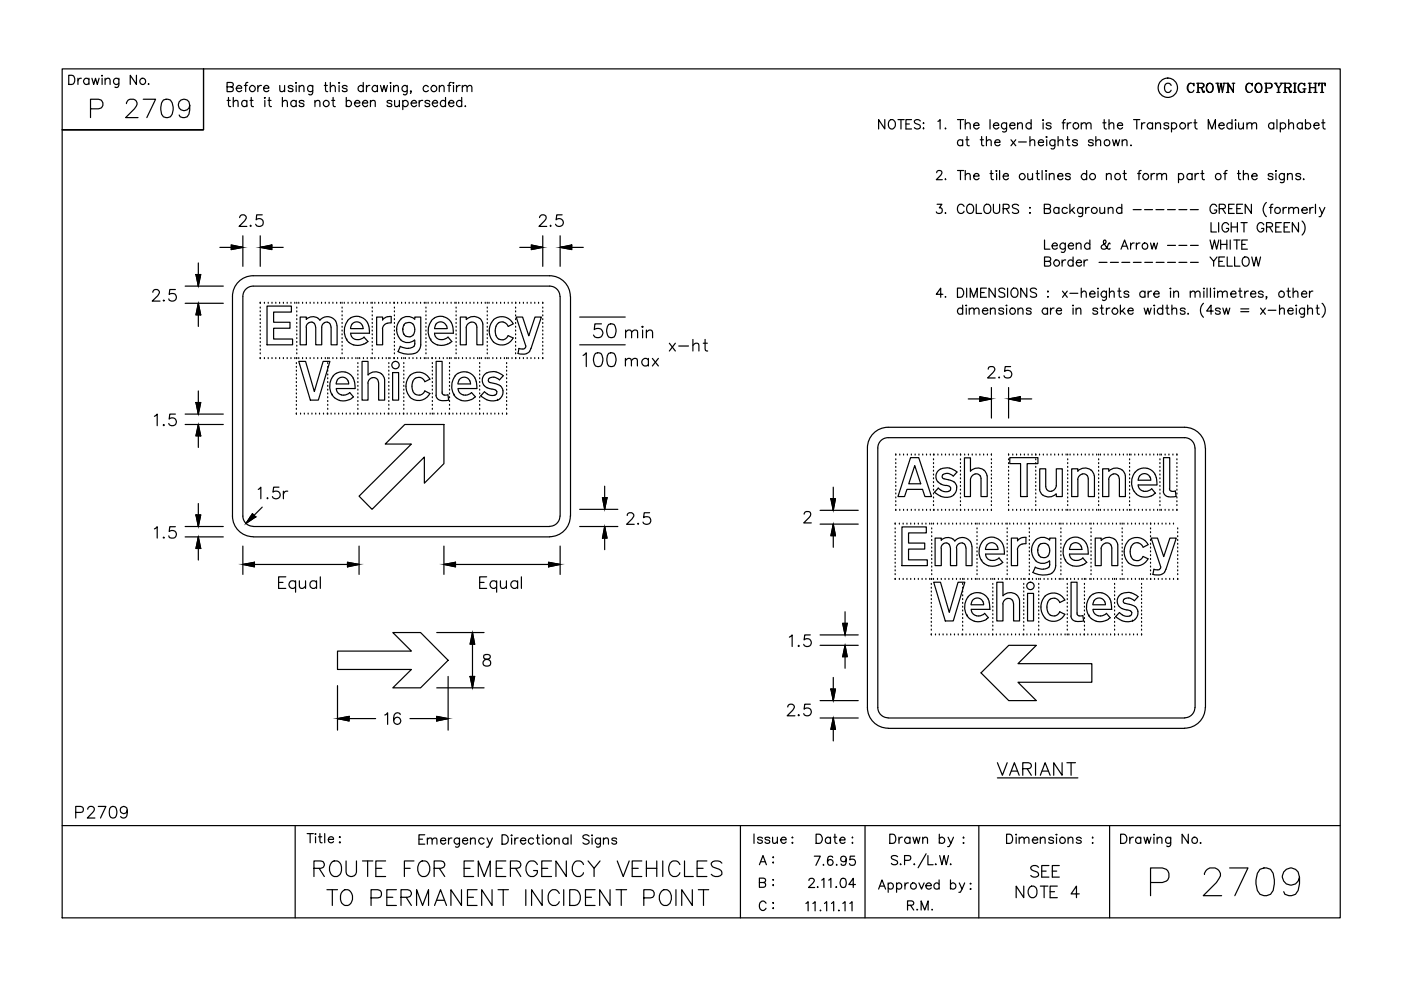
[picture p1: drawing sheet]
<svg xmlns="http://www.w3.org/2000/svg" width="297mm" height="210mm" viewBox="0 0 297 210" stroke-linecap="round" stroke-linejoin="round" font-family="sans-serif">
<g fill="none" stroke="#000" stroke-width=".25">
<path d="M13.2 14.6h271v180h-271zM14.6 16h.6a1.04 1.04 0 0 1 .7 .9 1.04 1.04 0 0 1-.7 1h-.6zM16.5 16.6v1.3M17.2 16.6a.58 .58 0 0 0-.7 .5M18.9 16.9a.63 .63 0 0 0-1-.1 .63 .63 0 0 0 0 .9 .63 .63 0 0 0 1-.1M18.9 16.6v1.3M19.5 16.6l.4 1.3 .3-1.3 .4 1.3 .4-1.3M21.6 16.6v1.3M21.6 16v.1zM22.3 17l.4-.4 .5 .1 .1 1.2M22.3 16.6v1.3M25.2 16.6l-.1 1.8-.3 .1h-.4"/>
<path d="M25.2 16.9a.63 .63 0 0 0-.9-.1 .63 .63 0 0 0 0 .9 .63 .63 0 0 0 .9-.1M28.9 16v1.9l-1.3-1.9v1.9M31.5 17.7v.2l.1-.1M48.1 18.4l1.2-.1 .2-.3-.1-.3-.4-.2h-.9v1.9h.9l.4-.1v-.7l-.4-.2M50.1 18.7h1.1a.57 .57 0 0 0-.5-.6 .57 .57 0 0 0-.6 .6v.2a.63 .63 0 0 0 .5 .5 .63 .63 0 0 0 .6-.2M51.8 18.1h.6M52.5 17.5l-.3 .1-.1 .3v1.5M54.7 18.1v1.3M55.4 18.1a.72 .72 0 0 0-.7 .6M55.9 18.7h1.1a.55 .55 0 0 0-.6-.6 .55 .55 0 0 0-.5 .6 .61 .61 0 0 0 .4 .7 .61 .61 0 0 0 .7-.2M59.3 18.1l.1 1.2 .5 .1 .4-.4M60.3 18.1v1.3"/>
<path d="M62.1 18.4a.57 .57 0 0 0-1 0l.3 .3 .5 .1a.33 .33 0 0 1 .1 .5 .7 .7 0 0 1-.9-.1M62.7 17.6h.2zM62.8 18.1v1.3M63.4 18.5l.5-.4 .5 .1v1.2M63.4 18.1v1.3M66.3 18.1v1.5a.51 .51 0 0 1-.3 .5 .51 .51 0 0 1-.5-.1M66.3 18.4a.62 .62 0 0 0-.9-.1 .62 .62 0 0 0 0 1 .62 .62 0 0 0 .9-.1M68.8 18.1h.6M69 17.5v1.5l.1 .3 .4 .1M70 18.5l.5-.4 .5 .1 .1 1.2M70 17.5v1.9M71.9 18.1v1.3"/>
<path d="M71.9 17.5l.1 .1-.1 .1zM73.6 18.4a.57 .57 0 0 0-1 0 .9 .9 0 0 0 .9 .5l.1 .3a.62 .62 0 0 1-1 0M77 18.4a.62 .62 0 0 0-.9-.1 .62 .62 0 0 0 0 1 .62 .62 0 0 0 .9-.1M77 17.5v1.9M77.7 18.1v1.3M78.4 18.1a.65 .65 0 0 0-.7 .6M80 18.4a.64 .64 0 0 0-.9-.1 .64 .64 0 0 0 0 1 .64 .64 0 0 0 .9-.1M80 18.1v1.3M80.7 18.1l.3 1.3 .4-1.3 .4 1.3 .3-1.3M82.8 18.1v1.3M82.8 17.5v.2zM83.5 18.5l.4-.4 .5 .1 .1 1.2"/>
<path d="M83.5 18.1v1.3M86.3 18.1v1.5a.49 .49 0 0 1-.3 .5 .49 .49 0 0 1-.5-.1M86.3 18.4a.62 .62 0 0 0-.9-.1 .62 .62 0 0 0 0 1 .62 .62 0 0 0 .9-.1M87.2 19.3h-.2h.2l-.2 .5M90.8 18.4a.62 .62 0 0 0-.9-.1 .62 .62 0 0 0 0 1 .62 .62 0 0 0 .9-.1M93.1 18.5l.5-.4 .5 .1 .1 1.2M93.1 18.1v1.3M94.9 18.1h.7M95.7 17.5l-.4 .1-.1 .3v1.5M96 17.6h.2zM96.2 18.1v1.3M96.8 18.1v1.3"/>
<path d="M97.5 18.1a.72 .72 0 0 0-.7 .6M98 18.5l.5-.4 .4 .1 .1 1.2M98 18.1v1.3M99 18.5l.5-.4 .5 .1v1.2M248.3 18.1a.72 .72 0 0 0-.8-.5 .72 .72 0 0 0-.6 .8 .86 .86 0 0 0 .2 .9 .86 .86 0 0 0 .9 .2l.3-.4M252.4 17.7a1.11 1.11 0 0 0 0 1.9M253 17.9l.1 .3v-.5l-.1 .2a.75 .75 0 0 0-.8-.2 .75 .75 0 0 0-.5 .7v.4a.72 .72 0 0 0 .6 .8 .72 .72 0 0 0 .8-.5M253.7 17.7h1.1l.5 .3-.2 .5-1 .1M253.7 19.6h.7M254 17.7v1.9M254.1 17.7v1.9M254.5 18.6l.3 .2 .4 .7 .2-.1"/>
<path d="M254.7 18.7l.3 .8 .3 .1 .1-.3M254.8 17.7h.2a.46 .46 0 0 1 .2 .5 .46 .46 0 0 1-.4 .4M256.4 17.7a1.01 1.01 0 0 0-.7 1 1.01 1.01 0 0 0 .9 .9 1.01 1.01 0 0 0 .6-1.1 1.01 1.01 0 0 0-.8-.8 1.12 1.12 0 0 0 0 1.9M256.6 17.7a1.12 1.12 0 0 1 0 1.9M257.8 17.7h.7M258.1 17.7l.4 1.9 .3-1.9 .4 1.9 .4-1.9M258.2 17.7l.3 1.4M258.9 17.7l.3 1.4M259.3 17.7h.6M260 19.6h.6M260 17.7h.4M260.3 17.7v1.9"/>
<path d="M261.3 17.7h.5M261.5 19.4l-1.1-1.7v1.9M261.5 17.7v1.9l-1.1-1.8M264.8 17.7a1.11 1.11 0 0 0 0 1.9M265.4 17.9l.1 .3v-.5l-.1 .2a.75 .75 0 0 0-.8-.2 .75 .75 0 0 0-.5 .7 .86 .86 0 0 0 .2 .9 .86 .86 0 0 0 .9 .2l.3-.4M266.8 17.7a1 1 0 0 0-.7 1 1 1 0 0 0 .8 .9 1.06 1.06 0 0 0 .7-1 1.06 1.06 0 0 0-.7-.9 1.03 1.03 0 0 0-.8 .9 1.03 1.03 0 0 0 .7 1M266.9 17.7a1.12 1.12 0 0 1 0 1.9M268.2 17.7h1.1l.4 .3a.53 .53 0 0 1-.4 .7h-.8M268.2 19.6h.6M268.4 17.7v1.9M268.5 17.7v1.9M269.3 17.7l.3 .1a.55 .55 0 0 1-.3 .9"/>
<path d="M270.2 17.7h.5M270.4 17.7l.6 1v.9M270.5 17.7l.6 1v.9M270.7 19.6h.7M271.4 17.7h.6M271.8 17.7l-.7 1M272.1 17.7h1.4a.4 .4 0 0 1 .3 .4 .4 .4 0 0 1-.3 .4l-1 .1M272.1 19.6h.7M272.4 17.7v1.9M272.5 17.7v1.9M273 18.6l.3 .2 .4 .7 .1-.1M273.2 18.7l.3 .9h.2l.1-.3"/>
<path d="M273.3 17.7h.1a.46 .46 0 0 1 .3 .5 .46 .46 0 0 1-.4 .4M274.2 19.6h.6M274.2 17.7h.6M274.5 17.7v1.9M274.6 17.7v1.9M275.9 17.7a1.11 1.11 0 0 0 0 1.9M276.2 18.8h.7M276.5 17.9l.1 .3v-.5l-.1 .2a.75 .75 0 0 0-.8-.2 .75 .75 0 0 0-.5 .7 .86 .86 0 0 0 .2 .9 .86 .86 0 0 0 .9 .2l.2-.2M276.5 18.8v.8M276.6 18.8v.8M277.4 19.6h.6M277.4 17.7h.6"/>
<path d="M277.6 17.7v1.9M277.7 17.7v1.9M277.7 18.6h1.2M278.6 19.6h.6M278.6 17.7h.6M278.9 17.7v1.9M279.7 17.7l-.1 .5v-.5h1.4v.5l-.1-.5M280 19.6h.6M280.3 17.7v1.9M13.2 27.5h30v-12.9v12.9zM19.2 23.1h1.7a1.02 1.02 0 0 0 1-1 1.02 1.02 0 0 0-1-1.1h-1.7v3.9M26.8 22a1.07 1.07 0 0 1 .8-1h.7a.96 .96 0 0 1 .6 1.5l-2.3 2.4h2.7"/>
<path d="M30.4 21h2.6l-1.9 3.9M34.6 21.2a1.28 1.28 0 0 1 1.9 .6 2.99 2.99 0 0 1-.4 3 1.31 1.31 0 0 1-1.8-.6 3.4 3.4 0 0 1 .3-3zM40.2 22.4a1.21 1.21 0 0 1-1.7 .9 1.21 1.21 0 0 1-.4-1.9 1.21 1.21 0 0 1 2 .2 3.6 3.6 0 0 1-.4 3.2 1.2 1.2 0 0 1-1.7-.4M48.1 21.3h.7M48.4 20.7v1.5l.1 .3 .4 .1M49.5 21.7l.4-.4 .5 .1 .1 1.2M49.5 20.7v1.9M52.3 21.6a.61 .61 0 0 0-.9-.1 .61 .61 0 0 0 0 .9 .61 .61 0 0 0 .9-.1M52.3 21.3v1.3M53 21.3h.7M53.3 20.7v1.5l.1 .3 .3 .1M56.1 21.3v1.3"/>
<path d="M56.1 20.7h.2l-.2 .1zM56.8 21.3h.7M57.1 20.7v1.5l.1 .3 .3 .1M59.9 21.7l.4-.4 .5 .1 .1 1.2M59.9 20.7v1.9M62.8 21.6a.63 .63 0 0 0-.9-.1 .63 .63 0 0 0 0 .9 .63 .63 0 0 0 .9-.1M62.8 21.3v1.3M64.4 21.6a.57 .57 0 0 0-1 0l.1 .2 .9 .3v.2a.57 .57 0 0 1-1 0M66.8 21.7l.4-.4 .5 .1 .1 1.2M66.8 21.3v1.3M70.3 21.3h.7M70.6 20.7v1.5l.1 .3 .4 .1"/>
<path d="M73.4 21.6a.61 .61 0 0 1 .9-.1 .61 .61 0 0 1 0 .9 .61 .61 0 0 1-.9-.1M73.4 20.7v1.9M75.2 21.8h1.1a.6 .6 0 0 0-.8-.5 .6 .6 0 0 0-.2 1 .56 .56 0 0 0 .5 .3 .56 .56 0 0 0 .5-.3M76.8 21.8h1.1v-.1a.64 .64 0 0 0-1-.1 .64 .64 0 0 0 .4 1h.3l.3-.3M78.5 21.7l.5-.4 .5 .1 .1 1.2M78.5 21.3v1.3M83.1 21.6a.56 .56 0 0 0-.5-.3 .56 .56 0 0 0-.5 .3v.2l.9 .3 .1 .2a.56 .56 0 0 1-.5 .3 .56 .56 0 0 1-.5-.3M83.7 21.3v1.2l.5 .1 .5-.4M84.7 21.3v1.3M85.4 21.6a.63 .63 0 0 1 .9-.1 .63 .63 0 0 1 0 .9 .63 .63 0 0 1-.9-.1M85.4 21.3v1.9M87.2 21.8h1.1a.61 .61 0 0 0-.8-.5 .61 .61 0 0 0-.2 1 .6 .6 0 0 0 1 0"/>
<path d="M88.9 21.3v1.3M89.6 21.3a.6 .6 0 0 0-.7 .5M91.1 21.6a.57 .57 0 0 0-1 0l.3 .2 .6 .3 .1 .2a.57 .57 0 0 1-1 0M91.7 21.8h1.1v-.1a.64 .64 0 0 0-1.1-.1 .64 .64 0 0 0 .4 1h.3l.4-.3M94.5 21.6a.61 .61 0 0 0-.9-.1 .61 .61 0 0 0 0 .9 .61 .61 0 0 0 .9-.1M94.5 20.7v1.9M95.1 21.8h1.1a.6 .6 0 0 0-.8-.5 .6 .6 0 0 0-.2 1 .56 .56 0 0 0 .5 .3 .56 .56 0 0 0 .5-.3M97.9 21.6a.61 .61 0 0 0-.9-.1 .61 .61 0 0 0 0 .9 .61 .61 0 0 0 .9-.1M97.9 20.7v1.9M98.7 22.4v.2v-.1M187.6 25.4v1.9l-1.3-1.9v1.9M188.5 25.7l.2-.2a.93 .93 0 0 1 1.1 .4 .93 .93 0 0 1-.2 1.2l-.1 .1a.89 .89 0 0 1-1.1-.3 .89 .89 0 0 1 0-1.1z"/>
<path d="M190.4 25.4h1.3M191 25.4v1.9M192.1 26.3h.7M193.3 25.4h-1.2v1.9h1.2M195.1 25.7a.71 .71 0 0 0-.7-.4 .71 .71 0 0 0-.5 .5l.1 .3 1 .4 .1 .6a.8 .8 0 0 1-1.2 0M195.7 26.1h.2zM195.7 27.2h.2l-.1 .1zM198.6 36.6l.1-.3 .3-.1 .6 .1a.66 .66 0 0 1-.2 .9l-.9 .9h1.3M198.9 25.7l.4-.3v1.9M200.5 27.1v.2v-.1M200.5 37.9l-.1 .1h.1M203 25.4h1.3"/>
<path d="M203 36.2h1.3M203.6 25.4v1.9M203.6 36.2v1.9M204.1 29.9a.62 .62 0 0 0-.9-.1 .62 .62 0 0 0 0 .9 .62 .62 0 0 0 .9-.1M204.1 29.6v1.3M204.7 26.4l.4-.4 .5 .1 .1 1.2M204.7 37.2l.4-.4 .5 .1 .1 1.2M204.7 25.4v1.9M204.7 36.2v1.9M204.8 29.6h.6M205 29v1.6l.1 .2 .4 .1M206.4 26.6h1.2a.62 .62 0 0 0-1-.4 .62 .62 0 0 0 .1 1 .54 .54 0 0 0 .9-.1"/>
<path d="M206.4 37.3h1.2a.61 .61 0 0 0-.9-.5 .61 .61 0 0 0-.2 1 .6 .6 0 0 0 1.1 0M207.8 29.6h.7M208.1 29v1.6l.1 .2 .4 .1M209.1 30l.5-.4 .5 .1 .1 1.2M209.1 29v1.9M209.9 25.4v1.9M209.9 36.8h.6M210.2 36.2v1.5v.3l.4 .1M210.6 26.6h1.2a.62 .62 0 0 0-1-.4 .62 .62 0 0 0 .1 1 .54 .54 0 0 0 .9-.1M210.9 30.2h1.1a.6 .6 0 0 0-.8-.5 .6 .6 0 0 0-.2 .9 .62 .62 0 0 0 1 0M211.2 36.2h.2zM211.3 36.8v1.3"/>
<path d="M211.9 36.2v1.9M212.7 37.3h1.1a.6 .6 0 0 0-.8-.5 .6 .6 0 0 0-.2 1 .57 .57 0 0 0 1 0M213.4 26l-.1 1.8-.3 .2-.4-.1M213.4 26.3a.62 .62 0 0 0-.9-.1 .62 .62 0 0 0 0 .9 .62 .62 0 0 0 .9 0M214.1 26.6h1.1a.6 .6 0 0 0-.8-.5 .6 .6 0 0 0-.2 1 .57 .57 0 0 0 1 0M214.3 29.6l1.1 1.3M215.4 29.6l-1.1 1.3M215.7 26.4l.5-.4 .5 .1 .1 1.2M215.7 26v1.3M216 30.1h1.6M217.9 36.8l.1 1.2 .5 .1 .4-.4M218.4 30a.67 .67 0 0 1 .9-.3l.1 1.2"/>
<path d="M218.4 29v1.9M218.6 26.3a.62 .62 0 0 0-.9-.1 .62 .62 0 0 0 0 .9 .62 .62 0 0 0 .9 0M218.6 25.4v1.9M218.9 36.8v1.3M219.7 36.8h.6M219.9 36.2v1.5l.1 .3 .4 .1M220.1 30.2h1.1a.6 .6 0 0 0-.8-.5 .6 .6 0 0 0-.2 .9 .62 .62 0 0 0 1 0M221 36.2v1.9M221.2 25.4v.2zM221.2 26v1.3M221.7 36.2h.2zM221.8 29h.2l-.1 .2z"/>
<path d="M221.8 36.8v1.3M221.9 29.6v1.3M222.5 37.2l.4-.4 .5 .1 .1 1.2M222.5 36.8v1.3M222.9 26.3a.65 .65 0 0 0-1.1 0l.3 .3 .6 .2 .2 .3a.6 .6 0 0 1-1.1 0M223.7 29.6l-.1 1.8-.3 .2-.4-.1M223.7 29.9a.62 .62 0 0 0-.9-.1 .62 .62 0 0 0 0 .9 .62 .62 0 0 0 .9-.1M224.3 37.3h1.1a.6 .6 0 0 0-.9-.5 .6 .6 0 0 0-.2 1 .57 .57 0 0 0 1.1 0M224.3 30a.67 .67 0 0 1 1-.3l.1 1.2M224.3 29v1.9M225.2 26h.6M225.9 25.4l-.4 .1-.1 .2v1.6"/>
<path d="M226.1 29.6h.7M226.3 26v1.3M226.4 29v1.6l.1 .2 .3 .1M226.9 37.1a.56 .56 0 0 0-.5-.3 .56 .56 0 0 0-.5 .3l.1 .2a.9 .9 0 0 1 .9 .4v.1a.56 .56 0 0 1-.5 .3 .56 .56 0 0 1-.5-.3M227 26a.64 .64 0 0 0-.7 .6M228.4 29.9a.65 .65 0 0 0-1 0l.3 .3 .6 .2 .1 .2a.65 .65 0 0 1-1 0M229.2 26.4l.5-.4 .5 .1 .1 1.2M229.2 26v1.3M230.3 26.4l.5-.4 .4 .1 .1 1.2M230.4 37.1a.63 .63 0 0 0-.9-.1 .63 .63 0 0 0 0 .9 .63 .63 0 0 0 .9-.1M230.4 36.2v1.9M231.8 29.9a.62 .62 0 0 0-1 0 .9 .9 0 0 0 .9 .5l.1 .2a.62 .62 0 0 1-1 0"/>
<path d="M232.3 30l.5-.4 .5 .1 .1 1.2M232.3 29v1.9M233.8 26h.7M234.1 25.4v1.6l.1 .2 .4 .1M234.6 37.2l.4-.4 .5 .1 .1 1.2M234.6 36.8v1.3M235.1 26.4l.5-.4 .5 .1v1.2M235.1 25.4v1.9M235.9 29.6l.3 1.3 .4-1.3 .4 1.3 .4-1.3M236.9 26.6h1.1a.6 .6 0 0 0-.8-.5 .6 .6 0 0 0-.2 1 .57 .57 0 0 0 1 0M237.9 30l.5-.4 .5 .1v1.2M237.9 29.6v1.3"/>
<path d="M238.1 36.8h.7M238.4 36.2v1.5l.1 .3 .4 .1M239.8 30.7v.2l.1-.1M240.3 25.4h1.4M241 25.4v1.9M241.2 36.8h.6M241.9 36.2h-.3l-.1 .3v1.6M242 26v1.3M242.8 26a.58 .58 0 0 0-.8 .6M244.1 36.8v1.3M244.4 26.3a.64 .64 0 0 0-1-.1 .64 .64 0 0 0 0 .9 .64 .64 0 0 0 1 0M244.4 26v1.3"/>
<path d="M244.8 36.8a.64 .64 0 0 0-.7 .5M245 26.4l.5-.4 .4 .1 .2 1.2M245 26v1.3M245.3 37.2l.5-.4 .4 .1 .1 1.2M245.3 36.8v1.3M246.3 37.2l.5-.4 .4 .1 .1 1.2M247.8 26.3a.6 .6 0 0 0-1 0l.1 .2a.9 .9 0 0 1 .9 .5v.1a.56 .56 0 0 1-.5 .3 .56 .56 0 0 1-.5-.3M248.4 26.3a.62 .62 0 0 1 .9-.1 .62 .62 0 0 1 0 .9 .62 .62 0 0 1-.9 0M248.4 26v2M249.9 37.1a.61 .61 0 0 1 .9-.1 .61 .61 0 0 1 0 .9 .61 .61 0 0 1-.9-.1M249.9 36.8v1.9M251.9 26v1.3"/>
<path d="M252.7 26a.64 .64 0 0 0-.8 .6M252.7 37.1a.61 .61 0 0 0-.9-.1 .61 .61 0 0 0 0 .9 .61 .61 0 0 0 .9-.1M252.7 36.8v1.3M253.1 26h.7M253.4 25.4v1.6l.1 .2 .3 .1M253.4 36.8v1.3M254.1 36.8a.64 .64 0 0 0-.7 .5M254.6 36.8h.6M254.9 36.2v1.5l.1 .3 .4 .1M256.2 27.3v-1.9l.7 1.9 .8-1.9v1.9M258.4 26.6h1.2a.62 .62 0 0 0-1-.4 .62 .62 0 0 0 .1 1 .54 .54 0 0 0 .9-.1M259.4 36.8h.7"/>
<path d="M260.2 36.2h-.4l-.1 .3v1.6M261.2 26.3a.62 .62 0 0 0-.9-.1 .62 .62 0 0 0 0 .9 .62 .62 0 0 0 .9 0M261.2 25.4v1.9M262 26v1.3M262 25.4v.2zM262.4 36.8h.6M262.6 26l.1 1.2 .5 .1 .4-.3M262.6 36.2v1.5l.1 .3 .4 .1M263.6 26v1.3M263.6 37.2l.5-.4 .5 .1 .1 1.2M263.6 36.2v1.9M264.4 26.4l.5-.4 .4 .1 .1 1.2"/>
<path d="M264.4 26v1.3M265.4 26.4l.5-.4 .4 .1 .1 1.2M265.4 37.3h1.1a.61 .61 0 0 0-.8-.5 .61 .61 0 0 0-.2 1 .6 .6 0 0 0 1 0M269.9 37.1a.57 .57 0 0 0-1 0l.1 .2 .8 .2 .1 .3a.57 .57 0 0 1-1 0M270.1 26.3a.62 .62 0 0 0-.9-.1 .62 .62 0 0 0 0 .9 .62 .62 0 0 0 .9 0M270.1 26v1.3M270.5 36.8v1.3M270.5 36.2h.2l-.2 .1zM270.7 25.4v1.9M271.5 26.3a.64 .64 0 0 1 .9-.1 .64 .64 0 0 1 0 .9 .64 .64 0 0 1-.9 0M271.5 26v2M272.3 36.8l-.1 1.8-.3 .1h-.4"/>
<path d="M272.3 37.1a.61 .61 0 0 0-.9-.1 .61 .61 0 0 0 0 .9 .61 .61 0 0 0 .9-.1M273 37.2l.4-.4 .5 .1 .1 1.2M273 36.8v1.3M273.2 26.4l.5-.4 .5 .1v1.2M273.2 25.4v1.9M275.8 37.1a.6 .6 0 0 0-1.1 0l.3 .2 .5 .1 .3 .4a.6 .6 0 0 1-1.1 0M276.1 26.3a.62 .62 0 0 0-.9-.1 .62 .62 0 0 0 0 .9 .62 .62 0 0 0 .9 0M276.1 26v1.3M276.4 37.9l-.1 .1h.2M276.8 26.3a.62 .62 0 0 1 .9-.1 .62 .62 0 0 1 0 .9 .62 .62 0 0 1-.9 0M276.8 25.4v1.9M278.6 26.6h1.1a.6 .6 0 0 0-.9-.5 .6 .6 0 0 0-.1 1 .57 .57 0 0 0 1 0"/>
<path d="M280.2 26h.7M280.5 25.4v1.6l.1 .2 .4 .1M41.5 58.2h1.1l-.5 2.5zM42.1 55.8v4.9M46.6 52.5h4.9M49 51.9l2.5 .6-2.5 .4zM50.8 46.1l.2-.4 .3-.1 .7 .1a.52 .52 0 0 1 .1 .8l-1.4 1.5h1.6M51.5 50v6.5M53.1 47.8l-.1 .1 .1 .1 .2-.1M55.2 50v6.5M55.2 52.5h4.8M55.2 52.5l2.4-.6v1z"/>
<path d="M55.6 45.6h-1.2l-.1 1a.85 .85 0 0 1 1.3 0 .85 .85 0 0 1-.2 1.3 .85 .85 0 0 1-1.2-.4M110.2 52.5h4.9M112.7 51.9l2.4 .6-2.4 .4zM114.4 46.1l.3-.4 .6-.1a.6 .6 0 0 1 .4 .9l-1.4 1.5h1.6M115.1 50v6.5M116.7 47.8v.2l.2-.1M118.8 50v6.5M118.8 52.5l2.4-.6v1zM118.8 52.5h4.9M119.2 45.6h-1.2l-.1 1a.87 .87 0 0 1 1.3 0 .87 .87 0 0 1-.2 1.3 .87 .87 0 0 1-1.2-.4M198.7 43.3h1l-.6 .8a.64 .64 0 0 1 .5 1 .64 .64 0 0 1-1.1-.2M200.5 45.1l-.1 .1h.1"/>
<path d="M204.4 43.8a.72 .72 0 0 0-.8-.5 .72 .72 0 0 0-.6 .8 .83 .83 0 0 0 .2 .9 .83 .83 0 0 0 .9 .2l.3-.4M205.3 43.4a.95 .95 0 0 1 1.1 .4 .95 .95 0 0 1-.1 1.2 .74 .74 0 0 1-.9 .2 .74 .74 0 0 1-.5-.7 1.15 1.15 0 0 1 .4-1.1zM207 43.3v2h1.1M208.8 43.6a.72 .72 0 0 1 .8-.3 .72 .72 0 0 1 .5 .8 .83 .83 0 0 1-.2 .9 .83 .83 0 0 1-.9 .2 1.2 1.2 0 0 1-.2-1.6zM210.6 43.3v1.4a.66 .66 0 0 0 .7 .6 .66 .66 0 0 0 .6-.6v-1.4M212.7 44.2h1.1l.2-.3-.2-.5-1.1-.1v2M213.3 44.2l.7 1.1M216 43.6a.73 .73 0 0 0-.8-.3 .73 .73 0 0 0-.6 .5l.2 .3 .9 .3 .3 .3v.3a.92 .92 0 0 1-1.4 0M218.3 44.1h.2zM218.3 45.2h.2zM221.4 44.2h1.2l.1-.3-.1-.5-1.2-.1v2h.9l.4-.4a.53 .53 0 0 0-.4-.7M221.5 50.9v1.9h1.1"/>
<path d="M221.5 55.4l1.1-.1 .2-.3-.1-.3-.4-.2h-.8v1.9h.8l.4-.1v-.7l-.4-.2M223.1 52.1h1.1a.55 .55 0 0 0-.6-.6 .55 .55 0 0 0-.5 .6 .61 .61 0 0 0 .3 .7 .61 .61 0 0 0 .8-.2M224.5 44.2a.62 .62 0 0 0-.9 0 .62 .62 0 0 0 0 .9 .62 .62 0 0 0 .9-.1M224.5 44v1.3M225.2 55.1v1.3M225.9 51.5v1.5a.53 .53 0 0 1-.9 .4M225.9 51.8a.64 .64 0 0 0-1-.1 .64 .64 0 0 0 0 1 .64 .64 0 0 0 1-.1M225.9 55.1a.64 .64 0 0 0-.7 .6M226.3 44.2a.62 .62 0 0 0-.9 0 .62 .62 0 0 0 0 .9 .62 .62 0 0 0 .9-.1M226.5 52.1h1.1a.56 .56 0 0 0-.6-.6 .56 .56 0 0 0-.5 .6 .61 .61 0 0 0 .4 .7 .61 .61 0 0 0 .7-.2M226.8 43.3v2M227.2 44.5l.7 .8"/>
<path d="M227.5 55.4a.61 .61 0 0 0-.9-.1 .61 .61 0 0 0 0 .9 .61 .61 0 0 0 .9-.1M227.5 54.5v1.9M227.8 44l-1 .9M228.2 51.9l.5-.4 .4 .1 .1 1.2M228.2 51.5v1.3M228.2 55.7h1.1a.6 .6 0 0 0-.9-.5 .6 .6 0 0 0-.1 .9 .57 .57 0 0 0 1 0M229.5 44v1.5a.51 .51 0 0 1-.3 .4 .51 .51 0 0 1-.5-.1M229.5 44.2a.62 .62 0 0 0-.9 0 .62 .62 0 0 0 0 .9 .62 .62 0 0 0 .9-.1M229.8 55.1v1.3M230.2 44v1.3M230.6 55.1a.64 .64 0 0 0-.8 .6M230.9 44a.64 .64 0 0 0-.7 .5"/>
<path d="M231.1 51.8a.64 .64 0 0 0-1-.1 .64 .64 0 0 0 0 1 .64 .64 0 0 0 1-.1M231.1 50.9v1.9M233 55.6h1.7M233.2 44l.1 1.2 .4 .1 .5-.4M234.2 44v1.3M235 44.3a.67 .67 0 0 1 .9-.2l.1 1.2M235 44v1.3M235.3 51.7l-.1-.2-.4 .8a.71 .71 0 0 1-.6 .5 .71 .71 0 0 1-.7-.3l.1-.4 .8-.6a.4 .4 0 0 0-.2-.6l-.2 .1a.73 .73 0 0 0 .2 .9l.7 .8 .4 .1v-.1M235.4 55.6h1.7M237.7 52.8l.7-1.9 .8 1.9M237.8 55.6h1.7M237.8 44.2a.64 .64 0 0 0-.9-.1 .64 .64 0 0 0 0 1 .64 .64 0 0 0 .9-.1"/>
<path d="M237.8 43.3v2M238 52.2h.9M239.7 51.5v1.3M240.3 44.4h1.6M240.3 55.6h1.6M240.5 51.5a.72 .72 0 0 0-.8 .6M240.9 51.5v1.3M241.7 51.5a.72 .72 0 0 0-.8 .6M242.7 44.4h1.7M242.7 55.6h1.7M243.9 51.5l.4 1.3 .4-1.3 .3 1.3 .4-1.3M245.1 44.4h1.7"/>
<path d="M245.1 55.6h1.7M247.5 55.6h1.7M247.5 52h1.7M247.5 44.4h1.7M249.9 55.6h1.7M249.9 52h1.7M250 44.4h1.6M252.4 44.4h1.7M252.4 55.6h1.7M252.4 52h1.7M256.6 50.9l.4 1.9 .5-1.9 .5 1.9 .4-1.9M256.6 54.5l.7 .9 .7-.9"/>
<path d="M256.8 47.2v2h1.1M257.3 55.4v1M258 43.8a.72 .72 0 0 0-.9-.5 .72 .72 0 0 0-.5 .8 .86 .86 0 0 0 .2 .9 .86 .86 0 0 0 .9 .2l.3-.7h-.5M258.4 47.2v2M258.4 55.4h.8M258.5 44.2h1.1l.2-.3-.1-.4-.4-.2h-.8v2M258.8 50.9v1.9M258.8 51.8h1.3M259.2 44.2l.6 1.1M259.6 54.5h-1.2v1.9h1.2M260.1 50.9v1.9M260.2 54.5v1.9h1.1"/>
<path d="M260.5 47.7a.72 .72 0 0 0-.8-.5 .72 .72 0 0 0-.6 .8 .86 .86 0 0 0 .2 .9 .86 .86 0 0 0 .9 .2l.3-.4v-.3h-.5M260.5 44.2h.7M260.8 50.9v1.9M261 47.2v2M261 48.1h1.4M261.6 50.9h1.3M261.7 43.3h-1.2v2h1.2M261.8 54.5v1.9h1.1M262.2 50.9v1.9M262.2 44.2h.8M262.4 47.2v2M263.1 47.2h1.3"/>
<path d="M263.3 51.8h.7M263.5 43.3h-1.3v2h1.3M263.5 54.7a.74 .74 0 0 1 .9-.2 .74 .74 0 0 1 .5 .7 .86 .86 0 0 1-.2 .9 .86 .86 0 0 1-.9 .2 1.27 1.27 0 0 1-.3-1.6zM263.7 47.2v2M264.5 50.9h-1.2v1.9h1.2M265.3 43.3v2l-1.3-2v2M265.4 54.5l.5 1.9 .4-1.9 .5 1.9 .5-1.9M267.9 47.7a.72 .72 0 0 0-.8-.5 .72 .72 0 0 0-.6 .8v.4a.7 .7 0 0 0 .7 .8 .7 .7 0 0 0 .7-.8h-.4M268.5 42.9a1.99 1.99 0 0 0 0 3M268.5 48.1l1.1-.1 .2-.2-.1-.4-.4-.2h-.8v2M269.1 44h.7M269.2 48.1l.6 1.1"/>
<path d="M269.9 43.3l-.4 .1-.1 .3v1.6M270.5 48.1h.7M271.7 47.2h-1.2v2h1.2M272 44v1.3M272.3 48.1h.7M272.8 44a.58 .58 0 0 0-.8 .5M273.2 44.3l.5-.3 .5 .1v1.2M273.2 44v1.3M273.4 47.2h-1.1v2h1.1M274.2 44.3l.5-.3 .5 .1 .1 1.2M275.3 47.2v2l-1.3-2v2M276 44.5h1.2a.62 .62 0 0 0-.7-.5 .62 .62 0 0 0-.6 .6 .62 .62 0 0 0 .6 .7l.7-.3"/>
<path d="M276.1 46.9a2.02 2.02 0 0 1 0 2.9M277.7 44v1.3M278.4 44a.58 .58 0 0 0-.7 .5M278.9 43.3v2M279.8 44l.5 1.3 .6-1.3M280.3 45.3l-.3 .5-.3 .1M32.4 62l.2-.5 .3-.1 .6 .1a.52 .52 0 0 1 .2 .8l-1.4 1.5h1.6M34.7 63.6l-.1 .1 .1 .1 .2-.1M37.2 61.4h-1.2l-.1 1a.86 .86 0 0 1 1.3 0 .86 .86 0 0 1-.1 1.3 .86 .86 0 0 1-1.3-.3M39.3 60.7h8M39.3 64.3h8M42.1 64.3v4.9"/>
<path d="M42.1 64.3l.5 2.5h-1.1zM55.2 64.3h.1M55.2 65.3h.1M55.2 66.1h.1M55.2 67h.1M55.2 67.8h.1M55.2 68.6h.1M55.2 69.4h.1M55.2 70.2h.1M55.2 71h.1M55.2 71.8h.1M55.2 72.6h.1"/>
<path d="M55.2 73.4h.1M55.2 74.2h.1M55.2 75h.1M55.2 76h.1M56.1 76h.1M56.1 64.3h.1M56.6 64.9h5.2v1.3h-3.8v2.1h3.5v1.3h-3.5v2.3h4v1.2h-5.4zM56.9 76h.1M56.9 64.3h.1M57.7 76h.1M57.7 64.3h.1M58.5 76h.1"/>
<path d="M58.5 64.3h.1M59.3 76h.1M59.3 64.3h.1M60.1 76h.1M60.1 64.3h.1M60.9 76h.1M60.9 64.3h.1M61.7 76h.1M61.7 64.3h.1M62.5 76h.1M62.5 64.3h.1M62.8 76h.1"/>
<path d="M62.8 77.1h.1M62.8 77.9h.1M62.8 78.7h.1M62.8 79.5h.1M62.9 64.3h.1M62.9 65.3h.1M62.9 66.1h.1M62.9 67h.1M62.9 67.8h.1M62.9 68.6h.1M62.9 69.4h.1M62.9 70.2h.1"/>
<path d="M62.9 71h.1M62.9 71.8h.1M62.9 72.6h.1M62.9 73.4h.1M62.9 74.2h.1M62.9 75h.1M62.9 76h.1M63.3 76h.1M63.3 64.3h.1M63.3 76.6h1.5l1.8 6.4 1.9-6.4h1.4l-2.4 8.2h-1.7zM64.1 76h.1M64.1 64.3h.1"/>
<path d="M65 76h.1M65 64.3h.1M65 67.7v-.5h-1.4v5.9h1.4v-3.7M65.5 68.4a1.04 1.04 0 0 0-.6 1M65.8 76h.1M65.8 64.3h.1M66.2 68.3l.4 .3 .3 .7M66.2 68.3l-.7 .1M66.6 76h.1M66.6 64.3h.1M66.9 69.4v3.7h1.3v-3.7M67.4 76h.1"/>
<path d="M67.4 64.3h.1M67.4 67.5a2.01 2.01 0 0 0-2.5 .2M67.4 67.5l.4 .4a2.02 2.02 0 0 1 2.2-.7 2.02 2.02 0 0 1 1.4 1.8l.1 4.1h-1.3v-3.8l-.3-.7-.5-.3M68.2 76h.1M68.2 64.3h.1M68.8 68.4a1.04 1.04 0 0 0-.6 1M69 76h.1M69 64.3h.1M69.4 68.3l-.6 .1M69.5 79.5h.1M69.5 78.7h.1M69.5 77.9h.1"/>
<path d="M69.5 77.1h.1M69.5 76h.1M69.8 76h.1M69.8 64.3h.1M70.6 76h.1M70.6 64.3h.1M71.3 79.2a3.3 3.3 0 0 0 .6 5.7M71.3 79.2a2.61 2.61 0 0 1 3.6 .9M71.4 76h.1M71.4 64.3h.1M72.2 76h.1M72.2 64.3h.1"/>
<path d="M72.5 76h.1M72.5 75h.1M72.5 74.2h.1M72.5 73.4h.1M72.5 72.6h.1M72.5 71.8h.1M72.5 71h.1M72.5 70.2h.1M72.5 69.4h.1M72.5 68.6h.1M72.5 67.8h.1M72.5 67h.1"/>
<path d="M72.5 66.1h.1M72.5 65.3h.1M72.5 64.3h.1M73 76h.1M73 64.3h.1M73.5 72l.5 .6 1 .5M73.5 72.1h.1M73.7 68a3.6 3.6 0 0 0-.2 4M73.8 76h.1M73.8 64.3h.1M74.4 69.7h2.6M74.4 70.6a1.37 1.37 0 0 0 1.5 1.4"/>
<path d="M74.6 76h.1M74.6 64.3h.1M75.5 76h.1M75.5 64.3h.1M75.9 76h.1M75.9 77.1h.1M75.9 77.9h.1M75.9 78.7h.1M75.9 79.5h.1M76.2 67.1a2.5 2.5 0 0 0-2.5 .9M76.2 67.2a3.1 3.1 0 0 1 2.1 3.5h-3.9M76.3 76h.1"/>
<path d="M76.3 64.3h.1M76.8 69a1.31 1.31 0 0 0-1.5-.7 1.31 1.31 0 0 0-1 1.4M76.8 69l.2 .6M77.1 76h.1M77.1 64.3h.1M77.1 72.9l-.8 .3-1.3-.1M77.2 71.5l.8 .9M77.2 71.5l-.6 .4-.7 .1M77.6 72.7l-.5 .3M77.9 76h.1M77.9 64.3h.1M78 72.4l-.4 .3"/>
<path d="M78.7 76h.1M78.7 64.3h.1M78.9 64.3h.1M78.9 65.3h.1M78.9 66.1h.1M78.9 67h.1M78.9 67.8h.1M78.9 68.6h.1M78.9 69.4h.1M78.9 70.2h.1M78.9 71h.1M78.9 71.8h.1"/>
<path d="M78.9 72.6h.1M78.9 73.4h.1M78.9 74.2h.1M78.9 75h.1M78.9 76h.1M79.5 76h.1M79.5 64.3h.1M80.3 76h.1M80.3 64.3h.1M81.1 76h.1M81.1 64.3h.1M81.1 67.9v-.7h-1.2v5.9h1.2v-3.4"/>
<path d="M81.9 76h.1M81.9 64.3h.1M82.2 67.1l-.6 .3-.5 .4M82.4 76h.1M82.4 77.1h.1M82.4 77.9h.1M82.4 78.7h.1M82.4 79.5h.1M82.7 76h.1M82.7 64.3h.1M82.9 68.5h-.5a1.35 1.35 0 0 0-1.3 1.2M82.9 67.1l-.6 .1"/>
<path d="M82.9 67.1v1.4M83.2 79h1.3v5.8h-1.3zM83.5 76h.1M83.5 64.3h.1M83.6 76h.1M83.6 75h.1M83.6 74.2h.1M83.6 73.4h.1M83.6 72.6h.1M83.6 71.8h.1M83.6 71h.1M83.6 70.2h.1"/>
<path d="M83.6 69.4h.1M83.6 68.6h.1M83.6 67.8h.1M83.6 67h.1M83.6 66.1h.1M83.6 65.3h.1M83.6 64.3h.1M84.1 69.9h.1M84.3 76h.1M84.3 64.3h.1M84.8 73.4l1.8 .5M85 72.1a2.18 2.18 0 0 0 2.9 0"/>
<path d="M85 67.7a3.1 3.1 0 0 0 0 4.4M85.1 76h.1M85.1 64.3h.1M85.4 69.9h.1M85.4 69.9l.2 1M85.6 76h.1M85.6 77.1h.1M85.6 77.9h.1M85.6 78.7h.1M85.6 79.5h.1M85.6 68.9l-.2 1M85.6 70.9l.4 .3"/>
<path d="M85.7 70.9h.1M85.7 68.9h.1M85.9 76h.1M86 64.3h.1M86 68.5l-.4 .4M86 71.2l1 .2M86.8 76h.1M86.8 64.3h.1M86.9 68.4l.7 .4M87 68.4l-1 .1M87.6 76h.1M87.6 64.3h.1"/>
<path d="M87.6 71l-.7 .4M87.6 68.8l.3 1.1M87.9 67.7a2.18 2.18 0 0 0-2.9 0M87.9 69.9l-.3 1.1M87.9 67.7v-.5h1.3v5.9a2.13 2.13 0 0 1-2.6 2l-1.1-.1-1.1-.5 .5-1.1M87.9 72.1v1a1.25 1.25 0 0 1-1.3 .7M88.4 76h.1M88.4 64.3h.1M89.2 76h.1M89.2 64.3h.1M90 76h.1M90 64.3h.1"/>
<path d="M90.3 64.3h.1M90.3 65.3h.1M90.3 66.1h.1M90.3 67h.1M90.3 67.8h.1M90.3 68.6h.1M90.3 69.4h.1M90.3 70.2h.1M90.3 71h.1M90.3 71.8h.1M90.3 72.6h.1M90.3 73.4h.1"/>
<path d="M90.3 74.2h.1M90.3 75h.1M90.3 76h.1M90.8 76h.1M90.8 64.3h.1M91.3 72l.5 .6 1 .5M91.3 72.1h.1M91.5 68a3.6 3.6 0 0 0-.2 4M91.6 76h.1M91.6 64.3h.1M91.7 79.5h.1M91.7 78.7h.1"/>
<path d="M91.7 77.9h.1M91.7 77.1h.1M91.7 76h.1M92.1 69.7h2.7M92.1 70.6a1.37 1.37 0 0 0 1.6 1.4M92.4 68.8a1.29 1.29 0 0 1 2.2 .2M92.4 76h.1M92.4 64.3h.1M92.4 68.8l-.3 .9M93.2 76h.1M93.2 64.3h.1M94 76h.1"/>
<path d="M94 64.3h.1M94 67.1a2.5 2.5 0 0 0-2.5 .9M94 67.2l.8 .3 .9 .9M94.7 69l.1 .6M94.8 76h.1M94.8 64.3h.1M94.9 72.9l-.8 .3-1.3-.1M95 71.5l-.6 .4-.7 .1M95 71.5l.8 .9M95.3 76h.1M95.3 77.1h.1M95.3 77.9h.1"/>
<path d="M95.3 78.7h.1M95.3 79.5h.1M95.4 72.7l-.5 .3M95.6 76h.1M95.6 64.3h.1M95.7 68.4l.2 .7M95.8 72.4l-.4 .3M96 69.1l.1 1.6h-3.9M96.4 76h.1M96.4 64.3h.1M96.7 76h.1M96.7 75h.1"/>
<path d="M96.7 74.2h.1M96.7 73.4h.1M96.7 72.6h.1M96.7 71.8h.1M96.7 71h.1M96.7 70.2h.1M96.7 69.4h.1M96.7 68.6h.1M96.7 67.8h.1M96.7 67h.1M96.7 66.1h.1M96.7 65.3h.1"/>
<path d="M96.7 64.3h.1M97.1 79.2a3.5 3.5 0 0 0-.8 4.6M97.1 79.2a2.61 2.61 0 0 1 3.6 .9M97.3 76h.1M97.3 64.3h.1M98.1 76h.1M98.1 64.3h.1M98.9 76h.1M98.9 64.3h.1M99.7 76h.1M99.7 64.3h.1M99.8 68.3a1.33 1.33 0 0 0-1 1.2"/>
<path d="M99.9 68.3a1.01 1.01 0 0 1 1.2 1.1M100.5 76h.1M100.5 64.3h.1M101.3 76h.1M101.3 64.3h.1M101.7 67.5a2.14 2.14 0 0 0-2.8 .3v-.6h-1.3v5.9h1.3v-3.6M101.7 67.5l.4 .5 .3 .7v4.4h-1.3v-3.7M101.7 79.5h.1M101.7 78.7h.1M101.7 77.9h.1M101.7 77.1h.1M101.7 76h.1"/>
<path d="M102.1 76h.1M102.1 64.3h.1M102.9 76h.1M102.9 64.3h.1M103.2 79a1.74 1.74 0 0 0-1 1.6 1.74 1.74 0 0 0 1.1 1.6M103.3 64.3h.1M103.3 65.3h.1M103.3 66.1h.1M103.3 67h.1M103.3 67.8h.1M103.3 68.6h.1M103.3 69.4h.1"/>
<path d="M103.3 70.2h.1M103.3 71h.1M103.3 71.8h.1M103.3 72.6h.1M103.3 73.4h.1M103.3 74.2h.1M103.3 75h.1M103.3 76h.1M103.7 76h.1M103.7 64.3h.1M104.5 76h.1M104.5 64.3h.1"/>
<path d="M104.6 67.8a2.69 2.69 0 0 1 4.2 .8M104.6 67.8a3.3 3.3 0 0 0 .9 5.2 2.69 2.69 0 0 0 3.3-1.3M104.7 80h-.5l-.5 .2M104.7 79.9l1.2 .6M105.2 78.8h-1.2l-.8 .3M105.2 78.9l1.5 .8-.8 .9M105.3 76h.1M105.3 64.3h.1M106.1 76h.1M106.1 64.3h.1M106.9 76h.1M106.9 64.3h.1"/>
<path d="M107.4 79.5h.1M107.4 78.7h.1M107.4 77.9h.1M107.4 77.1h.1M107.4 76h.1M107.7 69.2a1.4 1.4 0 0 0-1.6-.9 1.4 1.4 0 0 0-1.1 1.5 1.66 1.66 0 0 0 1.7 2.2 1.39 1.39 0 0 0 1-.8M107.8 76h.1M107.8 64.3h.1M107.8 71.2l1 .5M108.6 76h.1M108.6 64.3h.1M108.8 68.7l-1 .5"/>
<path d="M109.3 76h.1M109.3 75h.1M109.3 74.2h.1M109.3 73.4h.1M109.3 72.6h.1M109.3 71.8h.1M109.3 71h.1M109.3 70.2h.1M109.3 69.4h.1M109.3 68.6h.1M109.3 67.8h.1M109.3 67h.1"/>
<path d="M109.3 66.1h.1M109.3 65.3h.1M109.3 64.3h.1M109.4 76h.1M109.4 64.3h.1M110 73.9l.8 .1M110 73.9l-.2 1.1 .7 .1 1.1-.1M110.2 76h.1M110.2 64.3h.1M111 76h.1M111 64.3h.1M111.2 73.9l.2-.2 .1-.3-2.1-6.2h1.4l1.3 4 1.3-4h1.4l-2.2 6.7-.5 .8-.5 .2"/>
<path d="M111.2 73.9l-.3 .1M111.8 76h.1M111.8 64.3h.1M112.6 76h.1M112.6 64.3h.1M113.4 76h.1M113.4 64.3h.1M114.2 76h.1M114.2 64.3h.1M115.1 76h.1M115.1 75h.1M115.1 74.2h.1"/>
<path d="M115.1 73.4h.1M115.1 72.6h.1M115.1 71.8h.1M115.1 71h.1M115.1 70.2h.1M115.1 69.4h.1M115.1 68.6h.1M115.1 67.8h.1M115.1 67h.1M115.1 66.1h.1M115.1 65.3h.1M115.1 64.3h.1"/>
<path d="M118.7 62.8a2.18 2.18 0 0 0-2.1-2.1h-62.9a2.18 2.18 0 0 0-2.2 2.1v46.6M118.8 62.9v46.5M120.9 62.8a4.4 4.4 0 0 0-4.3-4.3h-62.9a4.4 4.4 0 0 0-4.4 4.3v46.6M121 62.9v46.5M122.9 73.1h9.7M122.9 67.2h9.7M123.6 75.4l.7-.6v2.9M126.3 74.9a.97 .97 0 0 1 1.3 .5 2.32 2.32 0 0 1-.2 2.2 .97 .97 0 0 1-1.4-.4 2.3 2.3 0 0 1 .3-2.3zM127.5 68.7h-1.4l-.1 1.2a1.05 1.05 0 0 1 1.6 0 1.05 1.05 0 0 1-.3 1.6 1.05 1.05 0 0 1-1.5-.5M129 68.8a.97 .97 0 0 1 1.4 .4 2.32 2.32 0 0 1-.2 2.3 .97 .97 0 0 1-1.4-.5 2.3 2.3 0 0 1 .2-2.2zM129 74.9a.97 .97 0 0 1 1.4 .5 2.32 2.32 0 0 1-.2 2.2 .97 .97 0 0 1-1.4-.4 2.63 2.63 0 0 1 .2-2.3zM132.6 76.5l.6-.5 .5 .1 .2 1.5"/>
<path d="M132.6 76v1.6M132.6 70.4l.6-.4 .6 .1 .1 1.5M132.6 70v1.6M133.9 76.5l.6-.5 .6 .1v1.5M133.9 70.4l.6-.4 .6 .1 .1 1.5M136.2 70v1.6M136.2 69.2l.2 .1-.2 .1-.1-.1zM137 70.4l.6-.4 .6 .1 .2 1.5M137 70v1.6M137.5 76.3a.78 .78 0 0 0-1.2-.1 .78 .78 0 0 0 0 1.2 .78 .78 0 0 0 1.2-.1M137.5 76v1.6M138.3 76l1.3 1.6"/>
<path d="M139.6 76l-1.3 1.6M141.9 72.8l1.3 1.6M143.2 72.8l-1.3 1.6M143.9 73.4h2.1M146.9 73.2l.6-.4 .6 .1 .1 1.5M146.9 72v2.4M149.1 72.8h.9M149.5 72v2l.1 .3 .4 .1M199.9 62.4h-1.4l.9-1.3v1.9M200.5 62.9h-.1h.1M203 61.1h.6a1.03 1.03 0 0 1 .7 1 1.03 1.03 0 0 1-.7 .9h-.6zM204.1 65.6a.61 .61 0 0 0-.9-.1 .61 .61 0 0 0 0 .9 .61 .61 0 0 0 .9-.1"/>
<path d="M204.1 64.7v1.9M204.8 64.8h.1zM204.9 65.3v1.3M204.9 61.1v1.9M205.5 65.7l.5-.4 .4 .1 .1 1.2M205.5 65.3v1.3M205.7 63v-1.9l.7 1.9 .8-1.9v1.9M206.5 65.7l.5-.4 .4 .1 .2 1.2M207.9 62h.8M208.3 65.9h1.1a.61 .61 0 0 0-.8-.5 .61 .61 0 0 0-.2 .9 .6 .6 0 0 0 1 0M209.1 61.1h-1.2v1.9h1.2M209.5 78.3l.1-.4a.86 .86 0 0 1 1.2 0l.1 .3-.1 .5-1.4 1.4h1.6"/>
<path d="M210 65.7l.5-.4 .4 .1 .1 1.2M210 65.3v1.3M211 61.1v1.9l-1.3-1.9v1.9M211.8 79.9l-.1 .2h.2M212.8 65.6a.57 .57 0 0 0-1 0l.1 .2 .8 .3 .1 .2a.57 .57 0 0 1-1 0M213 61.4a.71 .71 0 0 0-.7-.3 .71 .71 0 0 0-.5 .5l.1 .2 1 .4a.5 .5 0 0 1 0 .7 .94 .94 0 0 1-1.1-.1M213.4 64.7v.2zM213.4 65.3v1.3M213.6 61.1v1.9M214.3 77.7h-1.2l-.1 1a.87 .87 0 0 1 1.3 0 .87 .87 0 0 1-.2 1.3 .87 .87 0 0 1-1.2-.3M214.7 61.2a.95 .95 0 0 1 1.1 .4 .95 .95 0 0 1-.1 1.2 .74 .74 0 0 1-.9 .2 .74 .74 0 0 1-.5-.7 1.15 1.15 0 0 1 .4-1.1zM215.8 65.7l.5-.4 .5 .1 .1 1.2"/>
<path d="M215.8 65.3v1.3M217.7 61.1v1.9l-1.3-1.9v1.9M218.6 65.6a.56 .56 0 0 0-.5-.3 .56 .56 0 0 0-.5 .3l.1 .2a.9 .9 0 0 1 .9 .5 .56 .56 0 0 1-.5 .4 .56 .56 0 0 1-.5-.4M219.8 61.4a.73 .73 0 0 0-.7-.3 .73 .73 0 0 0-.6 .5l.1 .2 1 .4 .2 .6a.92 .92 0 0 1-1.3 0M222.1 65.6a.63 .63 0 0 0-.9-.1 .63 .63 0 0 0 0 .9 .63 .63 0 0 0 .9-.1M222.1 65.3v1.3M222.1 62.9h.2zM222.2 61.7v.2zM222.7 65.3v1.3M223.5 65.3a.64 .64 0 0 0-.8 .6M224 65.9h1.1v-.2a.64 .64 0 0 0-1.1-.1 .64 .64 0 0 0 .4 1h.3l.4-.3M225.3 61.7l1 1.3"/>
<path d="M226.3 61.7l-1 1.3M226.8 62.2h1.7M227.4 64.8h.2zM227.5 65.3v1.3M228.1 65.7l.5-.4 .5 .1 .1 1.2M228.1 65.3v1.3M229.2 62.1l.5-.4 .5 .1 .1 1.2M229.2 61.1v1.9M231 62.3h1.2a.62 .62 0 0 0-.9-.5 .62 .62 0 0 0-.2 1 .65 .65 0 0 0 1.1 0M232.7 61.2h.2zM232.7 65.6a.57 .57 0 0 0-1 0l.1 .2 .8 .3 .1 .2a.57 .57 0 0 1-1 0M232.8 61.7v1.3"/>
<path d="M233.3 65.3h.6M233.6 64.7v1.6l.1 .2 .3 .1M234.6 61.7v1.5a.54 .54 0 0 1-.9 .4M234.6 62a.64 .64 0 0 0-1-.1 .64 .64 0 0 0 0 1 .64 .64 0 0 0 1-.1M234.6 65.3v1.3M235.2 62.1l.5-.4 .4 .1 .1 1.2M235.2 61.1v1.9M235.3 65.3a.58 .58 0 0 0-.7 .6M237 61.7h.6M237.3 61.1v1.6l.1 .2 .4 .1M237.5 64.7v1.9M237.9 65.9l.7 .7"/>
<path d="M238.5 65.3l-1 1M239.2 65.9h1.1a.6 .6 0 0 0-.9-.5 .6 .6 0 0 0-.2 .9 .57 .57 0 0 0 1.1 0M239.3 62a.57 .57 0 0 0-1 0 .9 .9 0 0 0 .9 .5l.1 .3a.62 .62 0 0 1-1 0M242.6 65.3l.4 1.3 .3-1.3 .4 1.3 .4-1.3M242.8 62a.62 .62 0 0 0-1-.1 .62 .62 0 0 0 0 1 .62 .62 0 0 0 1-.1M242.8 61.7v1.3M243.4 61.7v1.3M244.2 61.7a.65 .65 0 0 0-.8 .6M244.6 64.8h.2zM244.6 62.3h1.2a.57 .57 0 0 0-.6-.6 .57 .57 0 0 0-.6 .6v.2a.63 .63 0 0 0 .5 .5 .63 .63 0 0 0 .7-.2M244.7 65.3v1.3M246.5 65.6a.63 .63 0 0 0-.9-.1 .63 .63 0 0 0 0 .9 .63 .63 0 0 0 .9-.1"/>
<path d="M246.5 64.7v1.9M247.2 65.3h.6M247.5 64.7v1.6v.2l.4 .1M248.2 61.1v.2zM248.2 61.7v1.3M248.5 65.7l.4-.4 .5 .1 .1 1.2M248.5 64.7v1.9M248.8 62.1l.5-.4 .5 .1 .1 1.2M248.8 61.7v1.3M251.3 65.6a.57 .57 0 0 0-1.1 0l.1 .2 .9 .3 .1 .2a.57 .57 0 0 1-1.1 0M251.9 66.4l-.1 .1h.2M252.4 62.1l.4-.4 .5 .1 .1 1.2"/>
<path d="M252.4 61.7v1.3M253.4 62.1l.4-.4 .5 .1 .1 1.2M255.2 64.3a2.03 2.03 0 0 0 0 3M255.2 61.2h.2zM255.2 61.7v1.3M255.9 61.1v1.9M256.6 61.1v1.9M257.2 66h-1.4l1-1.3v1.9M257.5 61.7v1.3M257.5 61.1v.2zM258.2 62.1l.4-.4 .5 .1 .1 1.2M258.2 61.7v1.3"/>
<path d="M258.7 65.6a.57 .57 0 0 0-1 0l.1 .2 .8 .3 .1 .2a.57 .57 0 0 1-1 0M259.2 62.1l.4-.4 .5 .1 .1 1.2M259.3 65.3l.3 1.3 .4-1.3 .4 1.3 .3-1.3M261 62.3h1.1a.55 .55 0 0 0-.6-.6 .55 .55 0 0 0-.5 .6 .61 .61 0 0 0 .3 .7 .61 .61 0 0 0 .8-.2M262.6 61.7h.7M262.9 61.1v1.6l.1 .2 .4 .1M263.1 65.5h1.7M263.1 66.1h1.7M263.9 61.7v1.3M264.7 61.7a.72 .72 0 0 0-.8 .6M265.1 62.3h1.1a.55 .55 0 0 0-.5-.6 .55 .55 0 0 0-.6 .6 .61 .61 0 0 0 .4 .7 .61 .61 0 0 0 .7-.2M267.3 65.3l1 1.3"/>
<path d="M267.8 62a.56 .56 0 0 0-.5-.3 .56 .56 0 0 0-.5 .3l.3 .3 .5 .1a.33 .33 0 0 1 .1 .5 .7 .7 0 0 1-.9-.1M268.3 65.3l-1 1.3M268.6 62.9h-.2h.2l-.2 .5M268.9 65.8h1.6M271.3 65.7l.5-.4 .4 .1 .1 1.2M271.3 64.7v1.9M272.9 61.7h.6M273.1 65.9h1.1a.6 .6 0 0 0-.9-.5 .6 .6 0 0 0-.2 .9 .57 .57 0 0 0 1.1 0M273.1 61.1v1.6l.1 .2 .4 .1M274.2 62.1l.4-.4 .5 .1 .1 1.2M274.2 61.1v1.9M274.7 64.8h.2z"/>
<path d="M274.8 65.3v1.3M275.9 62.3h1.1a.56 .56 0 0 0-.5-.6 .56 .56 0 0 0-.6 .6 .61 .61 0 0 0 .4 .7 .61 .61 0 0 0 .7-.2M276.6 65.3l-.1 1.8-.3 .2-.4-.1M276.6 65.6a.61 .61 0 0 0-.9-.1 .61 .61 0 0 0 0 .9 .61 .61 0 0 0 .9-.1M277.3 65.7l.4-.4 .5 .1 .1 1.2M277.3 64.7v1.9M277.6 61.7v1.3M278.4 61.7a.65 .65 0 0 0-.8 .6M279 65.3h.7M279.3 64.7v1.6l.1 .2 .4 .1M280.3 64.3a1.95 1.95 0 0 1 0 3M32.7 88.3l.6-.5v2.5"/>
<path d="M34.7 90l-.1 .1 .1 .2 .2-.2M37.2 87.8h-1.2l-.1 1.1a.86 .86 0 0 1 1.3-.1 .86 .86 0 0 1-.2 1.3 .86 .86 0 0 1-1.2-.3M39.3 87.8h8M39.3 90h8M41.5 85.3h1.1l-.5 2.5zM42.1 82.9v4.9M42.1 90v4.9M42.1 90l.5 2.4h-1.1zM62.8 80.3h.1M62.8 81.1h.1M62.8 81.9h.1M62.8 82.7h.1"/>
<path d="M62.8 83.5h.1M62.8 84.3h.1M62.8 85.1h.1M62.8 85.9h.1M62.8 86.8h.1M62.8 87.8h.1M63.7 87.8h.1M64.5 87.8h.1M65.3 87.8h.1M66.1 87.8h.1M66.9 87.8h.1M67.7 87.8h.1"/>
<path d="M68.6 87.8h.1M69.4 87.8h.1M69.5 87.8h.1M69.5 86.8h.1M69.5 85.9h.1M69.5 85.1h.1M69.5 84.3h.1M69.5 83.5h.1M69.5 82.7h.1M69.5 81.9h.1M69.5 81.1h.1M69.5 80.3h.1"/>
<path d="M70.2 87.8h.1M70.5 83.8h.1M71 87.8h.1M71.3 81.4h2.6M71.3 82.4a1.33 1.33 0 0 0 1.1 1.3M71.8 87.8h.1M72.4 83.7h.8l1-.5 .7 1M72.6 87.8h.1M73.4 87.8h.1M73.9 81.4a1.33 1.33 0 0 0-1.3-1.4 1.33 1.33 0 0 0-1.3 1.4M74.1 84.7l-.9 .3-1.3-.1M74.2 87.8h.1"/>
<path d="M74.6 84.5l-.5 .2M74.9 80.1l.2 .7M74.9 84.1l-.3 .3M75 87.8h.1M75.1 80.8l.2 1.6h-4M75.9 80.3h.1M75.9 81.1h.1M75.9 81.9h.1M75.9 82.7h.1M75.9 83.5h.1M75.9 84.3h.1M75.9 85.1h.1"/>
<path d="M75.9 85.9h.1M75.9 86.8h.1M75.9 87.8h.1M76.6 87.8h.1M77.4 87.8h.1M78.2 87.8h.1M79 80.1a1.01 1.01 0 0 1 1.2 1M79 80.1a1.33 1.33 0 0 0-1 1.1M79 87.8h.1M79.9 87.8h.1M80.7 87.8h.1M81.5 87.8h.1"/>
<path d="M81.5 80.5a2.02 2.02 0 0 0-1.4-1.6 2.02 2.02 0 0 0-2.1 .6v-2.9h-1.2v8.2h1.2v-3.6M81.5 80.5v4.3h-1.2v-3.7M81.7 94.1l4.1-4.1h8.3v8.3l-4.1 4.1v-5.5l-11.1 11.1-2.8-2.8 11.1-11.1zM82.3 87.8h.1M82.4 80.3h.1M82.4 81.1h.1M82.4 81.9h.1M82.4 82.7h.1M82.4 83.5h.1M82.4 84.3h.1M82.4 85.1h.1M82.4 85.9h.1"/>
<path d="M82.4 86.8h.1M82.4 87.8h.1M83.1 87.8h.1M83.9 87.8h.1M84.7 87.8h.1M85.5 87.8h.1M85.6 80.3h.1M85.6 81.1h.1M85.6 81.9h.1M85.6 82.7h.1M85.6 83.5h.1M85.6 84.3h.1"/>
<path d="M85.6 85.1h.1M85.6 85.9h.1M85.6 86.8h.1M85.6 87.8h.1M86.3 87.8h.1M87.1 87.8h.1M87.9 87.8h.1M88.1 80.2a2.39 2.39 0 0 0 0 3.4M88.1 83.6l.9 .2M88.7 87.8h.1M89 80l-.9 .2M89 80a1.5 1.5 0 0 1 1.1 .9"/>
<path d="M89.5 87.8h.1M90.4 87.8h.1M91.1 80.4a2.67 2.67 0 0 0-3.1-1.4 2.67 2.67 0 0 0-1.9 2.9l.3 1.5 .6 .8M91.1 83.4a2.69 2.69 0 0 1-4.1 .9M91.2 83.4l-1.1-.5a1.5 1.5 0 0 1-1.1 .9M91.2 80.4l-1.1 .5M91.2 87.8h.1M91.7 87.8h.1M91.7 86.8h.1M91.7 85.9h.1M91.7 85.1h.1M91.7 84.3h.1"/>
<path d="M91.7 83.5h.1M91.7 82.7h.1M91.7 81.9h.1M91.7 81.1h.1M91.7 80.3h.1M92 87.8h.1M92.4 83.8a1.46 1.46 0 0 0 1.9 1.2l.8-.2M92.8 87.8h.1M93.6 87.8h.1M93.7 83.1v-6.5h-1.2v7.2M93.7 83.1l.1 .3M93.8 83.4l.2 .3h.9"/>
<path d="M94.4 87.8h.1M95 83.7l.1 1.1M95.2 87.8h.1M95.3 80.3h.1M95.3 81.1h.1M95.3 81.9h.1M95.3 82.7h.1M95.3 83.5h.1M95.3 84.3h.1M95.3 85.1h.1M95.3 85.9h.1M95.3 86.8h.1"/>
<path d="M95.3 87.8h.1M96 87.8h.1M96.3 83.8l.5 .5 1 .6M96.3 83.8h.1M96.8 87.8h.1M97.1 81.4h2.7M97.1 82.4a1.33 1.33 0 0 0 1.1 1.3M97.6 87.8h.1M98.2 83.7h.9l.9-.5 .8 1M98.4 87.8h.1M99.2 87.8h.1M99.8 81.4a1.33 1.33 0 0 0-1.4-1.4 1.33 1.33 0 0 0-1.3 1.4"/>
<path d="M99.9 84.7l-.8 .3-1.3-.1M100 87.8h.1M100.4 84.5l-.5 .2M100.7 80.1l.2 .7M100.8 84.1l-.4 .3M100.9 87.8h.1M101 80.8l.1 1.6h-3.9M101.7 87.8h.1M101.7 86.8h.1M101.7 85.9h.1M101.7 85.1h.1M101.7 84.3h.1"/>
<path d="M101.7 83.5h.1M101.7 82.7h.1M101.7 81.9h.1M101.7 81.1h.1M101.7 80.3h.1M101.9 83.9a3.6 3.6 0 0 0 3.6 .9M102.5 87.8h.1M103.3 82.2l1 .3M103.3 87.8h.1M103.6 80.9l.4 .2M103.7 80.2l-.1 .2v.5M103.9 81.1a3 3 0 0 1 2.7 1.4v1.1l-.6 .9"/>
<path d="M104.1 87.8h.1M104.3 82.5l.8 .2M104.9 87.8h.1M105 83.8a2.16 2.16 0 0 1-2.3-.7l-.8 .8M105.1 82.7l.2 .3v.3l-.4 .4M105.5 84.9h.1M105.7 87.8h.1M106 84.5l-.5 .3M106.5 87.8h.1M107.4 87.8h.1M107.4 86.8h.1M107.4 85.9h.1"/>
<path d="M107.4 85.1h.1M107.4 84.3h.1M107.4 83.5h.1M107.4 82.7h.1M107.4 81.9h.1M107.4 81.1h.1M107.4 80.3h.1M188.3 92.8a2.18 2.18 0 0 0-2.2 2.2v55a2.18 2.18 0 0 0 2.2 2.2M188.3 90.6a4.4 4.4 0 0 0-4.4 4.4v55a4.4 4.4 0 0 0 4.4 4.4M188.3 92.8h62.9M188.3 90.6h62.9M189.9 99.9h.1"/>
<path d="M189.9 99.1h.1M189.9 98.3h.1M189.9 97.5h.1M189.9 96.5h.1M190.8 96.5h.1M191.6 96.5h.1M192.4 96.5h.1M193.1 97h1.7l2.7 8.3h-1.4l-.5-1.5h-3.3l-.5 1.5h-1.4zM193.2 96.5h.1M193.9 98.7l1.3 3.9h-2.5zM194 96.5h.1M194.8 96.5h.1"/>
<path d="M195.6 96.5h.1M196.4 96.5h.1M197.2 96.5h.1M197.9 99.9h.1M197.9 99.1h.1M197.9 98.3h.1M197.9 97.5h.1M197.9 96.5h.1M198 96.5h.1M198.9 96.5h.1M199.4 99.5a1.76 1.76 0 0 0-.5 2.7M199.7 96.5h.1"/>
<path d="M200.5 96.5h.1M201.3 96.5h.1M201.4 99.2h-1.2l-.8 .3M201.4 99.3l1.5 .8-.8 .9M202.1 96.5h.1M202.9 96.5h.1M203.6 99.9h.1M203.6 99.1h.1M203.6 98.3h.1M203.6 97.5h.1M203.6 96.5h.1M203.7 96.5h.1"/>
<path d="M204.5 96.5h.1M205.3 84.6h4.9M205.3 96.5h.1M206.1 96.5h.1M206.9 96.5h.1M207.7 84.1l2.5 .5-2.5 .5zM207.7 96.5h.1M208.5 96.5h.1M209.4 96.5h.1M210.2 82.2v6.4M210.2 96.5h.1M210.2 97.5h.1"/>
<path d="M210.2 98.3h.1M210.2 99.1h.1M210.2 99.9h.1M213.8 82.2v6.4M213.8 84.6h5M213.8 84.6l2.5-.5v1zM213.8 99.9h.1M213.8 99.1h.1M213.8 98.3h.1M213.8 97.5h.1M213.8 96.5h.1M214.1 97h6v1.3h-2.3v7h-1.4v-7h-2.3z"/>
<path d="M214.7 96.5h.1M215.5 96.5h.1M216.4 96.5h.1M217.2 96.5h.1M218 96.5h.1M218.8 96.5h.1M219.6 99.9h.1M219.6 99.1h.1M219.6 98.3h.1M219.6 97.5h.1M219.6 96.5h.1M220.4 96.5h.1"/>
<path d="M221.2 96.5h.1M222 96.5h.1M222.8 96.5h.1M223.6 96.5h.1M224.4 96.5h.1M225.2 96.5h.1M226 96.5h.1M226.4 99.9h.1M226.4 99.1h.1M226.4 98.3h.1M226.4 97.5h.1M226.4 96.5h.1"/>
<path d="M226.9 96.5h.1M227.7 96.5h.1M228.5 96.5h.1M229.3 96.5h.1M230.1 96.5h.1M230.9 96.5h.1M231.7 96.5h.1M232.5 96.5h.1M232.9 99.9h.1M232.9 99.1h.1M232.9 98.3h.1M232.9 97.5h.1"/>
<path d="M232.9 96.5h.1M233.3 96.5h.1M234.1 96.5h.1M234.9 96.5h.1M235.7 96.5h.1M236.5 96.5h.1M237.4 96.5h.1M238.2 96.5h.1M239 96.5h.1M239.5 99.9h.1M239.5 99.1h.1M239.5 98.3h.1"/>
<path d="M239.5 97.5h.1M239.5 96.5h.1M239.8 96.5h.1M240.6 96.5h.1M241.3 99.6a2.72 2.72 0 0 1 2.9 .1 2.72 2.72 0 0 1 1.1 2.7v.4M241.3 99.6l-.6 .5M241.4 96.5h.1M242.2 96.5h.1M243 96.5h.1M243.8 96.5h.1M244.6 96.5h.1M245.4 96.5h.1"/>
<path d="M245.9 99.9h.1M245.9 99.1h.1M245.9 98.3h.1M245.9 97.5h.1M245.9 96.5h.1M246.2 96.5h.1M247 96.5h.1M247.8 96.5h.1M248.7 96.5h.1M249.5 96.5h.1M249.5 97.5h.1M249.5 98.3h.1"/>
<path d="M249.5 99.1h.1M249.5 99.9h.1M251.2 92.8a2.25 2.25 0 0 1 2.2 2.2l-.1 55a2.18 2.18 0 0 1-2.1 2.2M251.2 90.6a4.4 4.4 0 0 1 4.3 4.4M255.6 95v55M32.7 112.1l.6-.4v2.4M34.7 113.9l-.1 .1h.3M37.2 111.7h-1.2l-.1 1a.86 .86 0 0 1 1.3-.1 .86 .86 0 0 1-.1 1.3 .86 .86 0 0 1-1.3-.3M39.3 111.6h8M39.3 113.8h8M41.5 109.2h1.1l-.5 2.4zM42.1 106.8v4.8"/>
<path d="M42.1 113.8v4.9M42.1 113.8l.5 2.5h-1.1zM49.3 109.4a4.4 4.4 0 0 0 4.4 4.4M51.5 119.7l2.4-.5v1zM51.5 119.7h24.6M51.5 109.4a2.18 2.18 0 0 0 2.2 2.2M51.5 115.8v6M53.5 108.9l.7 .7-2.1 1.4zM53.7 113.8h62.9M53.7 111.6h62.9M54.8 103.8l.5-.5v2.4M55.6 107.5l-3.5 3.5"/>
<path d="M56.7 105.5v.2l.1-.1M59.2 103.3h-1.2l-.1 1.1a.87 .87 0 0 1 1.3-.1 .87 .87 0 0 1-.2 1.3 .87 .87 0 0 1-1.2-.3M60.1 104.1v1.6M61 104.1a.73 .73 0 0 0-.9 .7M73.7 119.2l2.4 .5-2.4 .5zM76.1 115.8v6M94.1 119.7l2.5-.5v1zM94.1 119.7h24.7M94.1 115.8v6M116.3 119.2l2.5 .5-2.5 .5zM118.7 109.4a2.18 2.18 0 0 1-2.2 2.2M118.8 115.8v6"/>
<path d="M120.9 109.4a4.4 4.4 0 0 1-4.4 4.4M122.9 111.6h8.1M122.9 108h8.1M127.7 105.5h1l-.5 2.5zM128.2 111.6l.5 2.5h-1zM128.2 103.1v4.9M128.2 111.6v4.9M133 109.3l.1-.3 .3-.3 .7 .1a.52 .52 0 0 1 .2 .8l-1.4 1.6h1.6M135.3 111h-.1l.1 .2 .1-.2M137.7 108.7h-1.1l-.1 1.1a.87 .87 0 0 1 1.3 0 .87 .87 0 0 1-.2 1.3 .87 .87 0 0 1-1.3-.4M170.5 109l.1-.3a.82 .82 0 0 1 1.2 0 .85 .85 0 0 1-.3 1l-1.1 1.2h1.6M173.9 108.2h8.1"/>
<path d="M173.9 111.1h8.1M176.2 105.7h.9l-.4 2.5zM176.7 103.3v4.9M176.7 111.1v4.9M176.7 111.1l.4 2.5h-.9zM189.8 111.1h.1M189.8 112.1h.1M189.8 112.9h.1M189.8 113.8h.1M189.8 114.6h.1M189.8 115.4h.1M189.8 116.2h.1"/>
<path d="M189.8 117h.1M189.8 117.8h.1M189.8 118.6h.1M189.8 119.4h.1M189.9 107.2h.1M189.9 106.4h.1M189.9 105.6h.1M189.9 104.7h.1M189.9 103.9h.1M189.9 103.1h.1M189.9 102.3h.1M189.9 101.5h.1"/>
<path d="M189.9 100.7h.1M189.9 108.2h.1M190.7 111.1h.1M190.8 108.2h.1M191.2 111.7h5.2v1.3h-3.8v2.1h3.5v1.3h-3.5v2.3h4v1.2h-5.4zM191.5 111.1h.1M191.6 108.2h.1M192.3 111.1h.1M192.4 108.2h.1M193.1 111.1h.1M193.2 108.2h.1M193.9 111.1h.1"/>
<path d="M194 108.2h.1M194.7 111.1h.1M194.8 108.2h.1M195.5 111.1h.1M195.6 108.2h.1M196.3 111.1h.1M196.4 108.2h.1M197.1 111.1h.1M197.2 108.2h.1M197.5 111.1h.1M197.5 112.1h.1M197.5 112.9h.1"/>
<path d="M197.5 113.8h.1M197.5 114.6h.1M197.5 115.4h.1M197.5 116.2h.1M197.5 117h.1M197.5 117.8h.1M197.5 118.6h.1M197.5 119.4h.1M197.9 111.1h.1M197.9 108.2h.1M197.9 107.2h.1M197.9 106.4h.1"/>
<path d="M197.9 105.6h.1M197.9 104.7h.1M197.9 103.9h.1M197.9 103.1h.1M197.9 102.3h.1M197.9 101.5h.1M197.9 100.7h.1M198 108.2h.1M198.8 111.1h.1M198.9 108.2h.1M198.9 102.2l.6 .4M198.9 103.5a1.93 1.93 0 0 0 2.6 .4"/>
<path d="M198.9 103.5l-.8 .9 1.3 .8M199.5 102.7l1 .3M199.6 111.1h.1M199.7 108.2h.1M200.2 101.5l.9 .2M200.4 111.1h.1M200.5 108.2h.1M200.6 102.9l.7 .2M200.9 100.4a.72 .72 0 0 0-.9 .1 .72 .72 0 0 0 0 1h.2M200.9 100.3l1.2 .6M201.1 101.7l1.2 .5M201.2 111.1h.1"/>
<path d="M201.3 108.2h.1M201.3 103.2l.3 .2M201.5 116.2a.98 .98 0 0 0-1-1.1 .98 .98 0 0 0-1 1.1M201.5 116.2v3.7h1.3v-3.7M201.5 103.4v.5M202 111.1h.1M202.1 114.3a1.93 1.93 0 0 0-2.5 .3v-.5h-1.3v5.8h1.3v-3.7M202.1 114.3l.3 .4a2.02 2.02 0 0 1 2.2-.7 2.02 2.02 0 0 1 1.4 1.9M202.1 108.2h.1M202.3 102.2l.4 .5 .2 .5M202.8 111.1h.1M202.8 103.2a2.09 2.09 0 0 1-2.9 2.2l-.5-.2"/>
<path d="M202.9 108.2h.1M203.6 111.1h.1M203.6 108.2h.1M203.6 107.2h.1M203.6 106.4h.1M203.6 105.6h.1M203.6 104.7h.1M203.6 103.9h.1M203.6 103.1h.1M203.6 102.3h.1M203.6 101.5h.1M203.6 100.7h.1"/>
<path d="M203.7 108.2h.1M204.4 111.1h.1M204.5 108.2h.1M204.8 116.2a1 1 0 0 0-1-1.1 1 1 0 0 0-1 1.1M205.2 111.1h.1M205.3 108.2h.1M206 111.1h.1M206.1 115.9v4h-1.3v-3.7M206.1 108.2h.1M206.8 111.1h.1M206.9 108.2h.1M207.1 119.4h.1"/>
<path d="M207.1 118.6h.1M207.1 117.8h.1M207.1 117h.1M207.1 116.2h.1M207.1 115.4h.1M207.1 114.6h.1M207.1 113.8h.1M207.1 112.9h.1M207.1 112.1h.1M207.1 111.1h.1M207.6 111.1h.1M207.7 108.2h.1"/>
<path d="M208.1 118.9h.1M208.3 114.8a2.56 2.56 0 0 1 4.2 .4M208.3 114.8a3.1 3.1 0 0 0 1.7 5.2h.9l.8-.2M208.4 111.1h.1M208.5 108.2h.1M209 116.5h2.6M209 117.5a1.63 1.63 0 0 0 1.1 1.3 1.63 1.63 0 0 0 1.7-.5l.8 1M209 117.5h3.9M209.2 111.1h.1M209.3 100.9a2.02 2.02 0 0 0-1.5-1.6 2.02 2.02 0 0 0-2 .6v-2.8h-1.3v8.2h1.3v-3.6a1.13 1.13 0 0 1 1-1.3 1.13 1.13 0 0 1 1.2 1.1v3.8h1.3v-4.4M209.4 108.2h.1M210.1 111.1h.1"/>
<path d="M210.2 108.2h.1M210.2 100.7h.1M210.2 101.5h.1M210.2 102.3h.1M210.2 103.1h.1M210.2 103.9h.1M210.2 104.7h.1M210.2 105.6h.1M210.2 106.4h.1M210.2 107.2h.1M210.9 111.1h.1M211.4 115.8a1.31 1.31 0 0 0-1.5-.7 1.31 1.31 0 0 0-1 1.4"/>
<path d="M211.5 115.8l.1 .7M211.7 111.1h.1M212.5 111.1h.1M212.5 115.2l.3 .7M212.6 119.2l-.8 .6M212.8 115.9l.1 1.6M213.3 111.1h.1M213.5 111.1h.1M213.5 112.1h.1M213.5 112.9h.1M213.5 113.8h.1M213.5 114.6h.1"/>
<path d="M213.5 115.4h.1M213.5 116.2h.1M213.5 117h.1M213.5 117.8h.1M213.5 118.6h.1M213.5 119.4h.1M213.8 107.2h.1M213.8 106.4h.1M213.8 105.6h.1M213.8 104.7h.1M213.8 103.9h.1M213.8 103.1h.1"/>
<path d="M213.8 102.3h.1M213.8 101.5h.1M213.8 100.7h.1M213.8 108.2h.1M214.1 111.1h.1M214.7 108.2h.1M214.9 111.1h.1M215.5 108.2h.1M215.7 111.1h.1M215.7 114.7v-.6h-1.3v5.8h1.3v-3.4M216.4 108.2h.1M216.5 111.1h.1"/>
<path d="M216.7 115.4a1.33 1.33 0 0 0-1 1.1M216.9 114l-.7 .2-.5 .4M217.2 108.2h.1M217.3 111.1h.1M217.5 115.3l-.8 .1M217.5 114v1.3M217.5 113.9l-.6 .1M218 108.2h.1M218.1 111.1h.1M218.2 119.4h.1M218.2 118.6h.1M218.2 117.8h.1"/>
<path d="M218.2 117h.1M218.2 116.2h.1M218.2 115.4h.1M218.2 114.6h.1M218.2 113.8h.1M218.2 112.9h.1M218.2 112.1h.1M218.2 111.1h.1M218.7 116.7h.1M218.7 116.6a2.38 2.38 0 0 0 1.1 2.5 2.38 2.38 0 0 0 2.7-.2M218.8 108.2h.1M218.9 111.1h.1"/>
<path d="M219.6 107.2h.1M219.6 106.4h.1M219.6 105.6h.1M219.6 104.7h.1M219.6 103.9h.1M219.6 103.1h.1M219.6 102.3h.1M219.6 101.5h.1M219.6 100.7h.1M219.6 108.2h.1M219.7 111.1h.1M220 116.7h.1"/>
<path d="M220 116.7l.3 1M220.3 115.7l-.3 1M220.3 117.7l.3 .4 .9 .1M220.3 117.7h.1M220.4 108.2h.1M220.4 103.8l.2 .6 .5 .6M220.6 111.1h.1M221.2 108.2h.1M221.4 111.1h.1M221.5 115.2a.93 .93 0 0 0-1.2 .6M221.6 115.2l.6 .4M221.7 103.1v-3.7h-1.3v4.4"/>
<path d="M221.7 103.1l.2 .6M221.9 103.8a1.17 1.17 0 0 0 1.3 .3 1.17 1.17 0 0 0 .8-1.1v-3.6h1.2v5.9h-1.2v-.5M222 108.2h.1M222.2 111.1h.1M222.2 117.8l-.6 .4M222.2 115.6a2.11 2.11 0 0 1 0 2.3M222.5 114.5a2.29 2.29 0 0 0-2.4-.4 2.29 2.29 0 0 0-1.4 2.1v.5M222.6 119.7l-.1 .2a1.25 1.25 0 0 1-1.3 .7M222.6 119v.7M222.6 114.5v-.4h1.2v5.8l-.3 1.1-.5 .6M222.8 108.2h.1M223 111.1h.1"/>
<path d="M223.6 108.2h.1M223.8 111.1h.1M223.9 104.7a2.14 2.14 0 0 1-2.8 .2M224.4 108.2h.1M224.6 111.1h.1M224.9 111.1h.1M224.9 112.1h.1M224.9 112.9h.1M224.9 113.8h.1M224.9 114.6h.1M224.9 115.4h.1M224.9 116.2h.1"/>
<path d="M224.9 117h.1M224.9 117.8h.1M224.9 118.6h.1M224.9 119.4h.1M225.2 108.2h.1M225.4 111.1h.1M225.9 118.9h.1M226 108.2h.1M226.1 114.8a3.3 3.3 0 0 0 1 5.1l1.1 .2 1.3-.3M226.2 111.1h.1M226.4 108.2h.1M226.4 107.2h.1"/>
<path d="M226.4 106.4h.1M226.4 105.6h.1M226.4 104.7h.1M226.4 103.9h.1M226.4 103.1h.1M226.4 102.3h.1M226.4 101.5h.1M226.4 100.7h.1M226.7 116.5h2.7M226.7 117.5a1.33 1.33 0 0 0 1.1 1.3M226.9 108.2h.1M227 115.6a1.29 1.29 0 0 1 2.2 .2"/>
<path d="M227 111.1h.1M227 115.6l-.2 .9M227.7 108.2h.1M227.8 111.1h.1M228.5 108.2h.1M228.6 111.1h.1M228.6 113.9a2.5 2.5 0 0 0-2.5 .9M228.6 114a3.1 3.1 0 0 1 2.1 3.5h-3.9M229.2 115.8l.2 .7M229.3 108.2h.1M229.4 111.1h.1M229.5 100.5a1.01 1.01 0 0 1 1.2 1v3.8h1.3v-4.4"/>
<path d="M229.5 100.5a1.24 1.24 0 0 0-1 1.2v3.6h-1.3v-5.9h1.3v.5a1.98 1.98 0 0 1 2.1-.6 1.98 1.98 0 0 1 1.4 1.6M229.6 118.3l.8 1M229.6 118.3l-.9 .5h-.9M230.1 108.2h.1M230.2 111.1h.1M230.4 119.2l-.9 .6M230.9 108.2h.1M231.1 111.1h.1M231.3 119.4h.1M231.3 118.6h.1M231.3 117.8h.1M231.3 117h.1"/>
<path d="M231.3 116.2h.1M231.3 115.4h.1M231.3 114.6h.1M231.3 113.8h.1M231.3 112.9h.1M231.3 112.1h.1M231.3 111.1h.1M231.7 108.2h.1M231.9 111.1h.1M232.5 108.2h.1M232.7 111.1h.1M232.9 108.2h.1"/>
<path d="M232.9 107.2h.1M232.9 106.4h.1M232.9 105.6h.1M232.9 104.7h.1M232.9 103.9h.1M232.9 103.1h.1M232.9 102.3h.1M232.9 101.5h.1M232.9 100.7h.1M233.3 108.2h.1M233.5 111.1h.1M233.5 114.6v-.5h-1.3v5.8h1.3v-3.6"/>
<path d="M233.5 114.6a2.03 2.03 0 0 1 2-.6 2.03 2.03 0 0 1 1.5 1.5M234.1 108.2h.1M234.3 111.1h.1M234.4 115.1a1.33 1.33 0 0 0-1 1.2M234.5 115.1a1.01 1.01 0 0 1 1.2 1.1v3.7h1.3v-4.4M234.9 108.2h.1M235.1 111.1h.1M235.7 108.2h.1M235.9 111.1h.1M236.5 108.2h.1M236.7 111.1h.1M237.4 108.2h.1"/>
<path d="M237.5 111.1h.1M237.9 111.1h.1M237.9 112.1h.1M237.9 112.9h.1M237.9 113.8h.1M237.9 114.6h.1M237.9 115.4h.1M237.9 116.2h.1M237.9 117h.1M237.9 117.8h.1M237.9 118.6h.1M237.9 119.4h.1"/>
<path d="M238.2 108.2h.1M238.3 111.1h.1M238.6 100.9a2.01 2.01 0 0 0-1.5-1.6 2.01 2.01 0 0 0-2 .6v-.5h-1.3v5.9h1.3v-3.6a1.11 1.11 0 0 1 1-1.2 1.11 1.11 0 0 1 1.2 1M238.6 100.9v4.4h-1.3v-3.8M239 108.2h.1M239.1 111.1h.1M239.2 114.6a2.69 2.69 0 0 1 4.2 .9M239.3 114.6a3.3 3.3 0 0 0 .8 5.2 2.69 2.69 0 0 0 3.3-1.3M239.5 108.2h.1M239.5 107.2h.1M239.5 106.4h.1M239.5 105.6h.1"/>
<path d="M239.5 104.7h.1M239.5 103.9h.1M239.5 103.1h.1M239.5 102.3h.1M239.5 101.5h.1M239.5 100.7h.1M239.8 108.2h.1M239.9 111.1h.1M240.4 115.3a2.39 2.39 0 0 0 0 3.4M240.4 118.7l.9 .1M240.5 104.2l.5 .6M240.6 108.2h.1"/>
<path d="M240.6 100.1a3.6 3.6 0 0 0-.2 4.1M240.7 111.1h.1M241 104.8l1 .5M241.3 115.1l-.9 .1M241.3 115.1a1.5 1.5 0 0 1 1 .9M241.3 101.8h2.7M241.3 102.8a1.33 1.33 0 0 0 1.1 1.3M241.4 102.8h3.9M241.4 108.2h.1M241.6 111.1h.1M241.6 101a1.29 1.29 0 0 1 2.2 .2M241.6 100.9l-.3 .9"/>
<path d="M242.2 108.2h.1M242.3 118a1.5 1.5 0 0 1-1 .9M242.4 111.1h.1M242.4 118l1 .5M242.4 104.1l.5 .1M242.9 104.2l.7-.2 .6-.4 .8 1M243 108.2h.1M243.2 111.1h.1M243.4 115.5l-1 .5M243.8 108.2h.1M243.8 101.2l.2 .6M243.9 119.4h.1"/>
<path d="M243.9 118.6h.1M243.9 117.8h.1M243.9 117h.1M243.9 116.2h.1M243.9 115.4h.1M243.9 114.6h.1M243.9 113.8h.1M243.9 112.9h.1M243.9 112.1h.1M243.9 111.1h.1M244 111.1h.1M244.1 105.1l-.8 .3-1.3-.1"/>
<path d="M244.6 104.9l-.5 .2M244.6 108.2h.1M244.8 111.1h.1M245 104.5l-.4 .3M245.4 108.2h.1M245.6 111.1h.1M245.9 108.2h.1M245.9 107.2h.1M245.9 106.4h.1M245.9 105.6h.1M245.9 104.7h.1M245.9 103.9h.1"/>
<path d="M245.9 103.1h.1M245.9 102.3h.1M245.9 101.5h.1M245.9 100.7h.1M246.2 108.2h.1M246.4 111.1h.1M246.7 104.2a1.21 1.21 0 0 0 1 1.1M247 108.2h.1M247.2 111.1h.1M247.8 108.2h.1M248 103.5v.3M248 103.8l.4 .3"/>
<path d="M248 111.1h.1M248 103.5v-6.5h-1.3v7.2M248.7 108.2h.1M248.8 111.1h.1M249.2 104.1l.2 1.1-1.7 .1M249.2 104.1l-.8 .1M249.5 108.2h.1M249.5 100.7h.1M249.5 101.5h.1M249.5 102.3h.1M249.5 103.1h.1M249.5 103.9h.1"/>
<path d="M249.5 104.7h.1M249.5 105.6h.1M249.5 106.4h.1M249.5 107.2h.1M249.7 119.4h.1M249.7 118.6h.1M249.7 117.8h.1M249.7 117h.1M249.7 116.2h.1M249.7 115.4h.1M249.7 114.6h.1M249.7 113.8h.1"/>
<path d="M249.7 112.9h.1M249.7 112.1h.1M249.7 111.1h.1M59.1 123.5h.9M60.6 122.3h-1.5v2.5h1.5M62.7 123.5a.78 .78 0 0 0-1.2-.1 .78 .78 0 0 0 0 1.1 .78 .78 0 0 0 1.2-.1M62.7 123.1v2.5M63.5 123.1l.1 1.5 .6 .2 .6-.5M64.8 123.1v1.7M67.1 123.5a.78 .78 0 0 0-1.1-.1 .78 .78 0 0 0 0 1.1 .78 .78 0 0 0 1.1-.1M67.1 123.1v1.7M67.9 122.3v2.5"/>
<path d="M71.6 138h15.6l-3.9-3.9h5.9l5.8 5.9-5.8 5.8h-5.9l3.9-3.9h-15.6zM92.6 134.1h10M100.2 134.1l.4 2.5h-.9zM100.2 134.1v11.7M101.7 123.5h.9M102.6 138.9a.51 .51 0 0 0 .3 .8 .97 .97 0 0 1 1.1 1.1 .84 .84 0 0 1-.9 .4 .84 .84 0 0 1-.7-.8 1.05 1.05 0 0 1 1.2-.7l.2-.1 .1-.5a.95 .95 0 0 0-1.3-.2zM103.2 122.3h-1.5v2.5h1.5M105.3 123.5a.78 .78 0 0 0-1.2-.1 .78 .78 0 0 0 0 1.1 .78 .78 0 0 0 1.2-.1M105.3 123.1v2.5M106.1 123.1l.1 1.5 .6 .2 .6-.5M107.4 123.1v1.7M109.7 123.5a.8 .8 0 0 0-1.1-.1 .8 .8 0 0 0 0 1.1 .8 .8 0 0 0 1.1-.1"/>
<path d="M109.7 123.1v1.7M110.5 122.3v2.5M167.4 135.1l.6-.5v2.5M169.3 136.8l-.1 .1 .1 .2 .2-.2M171.8 134.6h-1.2l-.1 1.1a.86 .86 0 0 1 1.3-.1 .86 .86 0 0 1-.1 1.3 .86 .86 0 0 1-1.3-.3M173.9 134.6h8.1M173.9 136.8h8.1M178.7 132.2h.9l-.4 2.4zM179.2 136.8l.4 2.4h-.9zM179.2 129.7v4.9M179.2 136.8v4.9M189.8 120.2h.1"/>
<path d="M189.8 121h.1M189.8 121.8h.1M189.8 122.9h.1M190.7 122.9h.1M191.5 122.9h.1M192.3 122.9h.1M193.1 122.9h.1M193.9 122.9h.1M194.7 122.9h.1M195.5 122.9h.1M196.3 122.9h.1M197.1 122.9h.1"/>
<path d="M197.5 122.9h.1M197.5 123.9h.1M197.5 124.7h.1M197.5 125.5h.1M197.5 126.3h.1M197.5 127.1h.1M197.5 127.9h.1M197.5 128.7h.1M197.5 129.5h.1M197.5 130.3h.1M197.5 131.1h.1M197.5 132h.1"/>
<path d="M197.5 132.8h.1M197.5 133.6h.1M197.5 134.6h.1M197.5 120.2h.1M197.5 121h.1M197.5 121.8h.1M197.9 122.9h.1M198 123.4h1.4l1.9 6.4 1.8-6.4h1.5l-2.5 8.3h-1.7zM198.3 134.6h.1M198.8 122.9h.1M199.1 134.6h.1M199.6 122.9h.1"/>
<path d="M200 134.6h.1M200.4 122.9h.1M200.8 134.6h.1M201.2 122.9h.1M201.6 134.6h.1M202 122.9h.1M202.4 134.6h.1M202.8 122.9h.1M203.2 134.6h.1M203.6 122.9h.1M204 134.6h.1M204.1 134.6h.1"/>
<path d="M204.1 133.6h.1M204.1 132.8h.1M204.1 132h.1M204.1 131.1h.1M204.1 130.3h.1M204.1 129.5h.1M204.1 128.7h.1M204.1 127.9h.1M204.1 127.1h.1M204.1 126.3h.1M204.1 125.5h.1M204.1 124.7h.1"/>
<path d="M204.1 123.9h.1M204.1 122.9h.1M204.4 122.9h.1M204.8 134.6h.1M205.1 130.6l.5 .5 1 .6M205.1 130.6h.1M205.2 122.9h.1M205.6 134.6h.1M205.9 128.2h2.6M205.9 129.2a1.33 1.33 0 0 0 1.1 1.3M206 129.2h3.9M206 122.9h.1"/>
<path d="M206.4 134.6h.1M206.8 122.9h.1M207.1 122.9h.1M207.1 121.8h.1M207.1 121h.1M207.1 120.2h.1M207.2 134.6h.1M207.6 122.9h.1M207.8 125.7a2.73 2.73 0 0 0-3.3 3.1l.6 1.8M207.8 125.7a2.48 2.48 0 0 1 1.9 2M208 134.6h.1M208.4 122.9h.1"/>
<path d="M208.5 128.2a1.33 1.33 0 0 0-1.3-1.4 1.33 1.33 0 0 0-1.3 1.4M208.7 131.5l-1.3 .3-.9-.1M208.8 130l.8 1M208.8 130l-.9 .6h-.9M208.8 134.6h.1M209.2 131.3l-.5 .3M209.2 122.9h.1M209.5 130.9l-.4 .3M209.6 134.6h.1M209.7 127.7l.2 1.5M210.1 122.9h.1M210.5 134.6h.1"/>
<path d="M210.5 122.9h.1M210.5 123.9h.1M210.5 124.7h.1M210.5 125.5h.1M210.5 126.3h.1M210.5 127.1h.1M210.5 127.9h.1M210.5 128.7h.1M210.5 129.5h.1M210.5 130.3h.1M210.5 131.1h.1M210.5 132h.1"/>
<path d="M210.5 132.8h.1M210.5 133.6h.1M210.9 122.9h.1M211.3 134.6h.1M211.7 122.9h.1M212.1 134.6h.1M212.5 122.9h.1M212.9 134.6h.1M213.3 122.9h.1M213.5 120.2h.1M213.5 121h.1M213.5 121.8h.1"/>
<path d="M213.5 122.9h.1M213.7 134.6h.1M214.1 122.9h.1M214.5 134.6h.1M214.7 127.3a1.14 1.14 0 0 0-1.3-.4 1.14 1.14 0 0 0-.8 1.1M214.7 127.3l.2 .6M214.9 122.9h.1M215.3 134.6h.1M215.7 122.9h.1M216.1 134.6h.1M216.2 127.3a2.02 2.02 0 0 0-1.5-1.6 2.02 2.02 0 0 0-2 .6v-2.9h-1.4v8.3h1.4v-3.6M216.2 127.3v4.4h-1.3v-3.8"/>
<path d="M216.5 122.9h.1M216.9 134.6h.1M217.1 122.9h.1M217.1 123.9h.1M217.1 124.7h.1M217.1 125.5h.1M217.1 126.3h.1M217.1 127.1h.1M217.1 127.9h.1M217.1 128.7h.1M217.1 129.5h.1M217.1 130.3h.1"/>
<path d="M217.1 131.1h.1M217.1 132h.1M217.1 132.8h.1M217.1 133.6h.1M217.1 134.6h.1M217.3 122.9h.1M217.7 134.6h.1M217.9 125.8h1.2v5.9h-1.2zM218.1 122.9h.1M218.2 122.9h.1M218.2 121.8h.1M218.2 121h.1"/>
<path d="M218.2 120.2h.1M218.5 134.6h.1M218.9 122.9h.1M219 121.4a4.6 4.6 0 0 0 4 .2M219.3 134.6h.1M219.5 120.3l1.7 .4M219.5 120.3l-.5 1.1M219.7 122.9h.1M220.1 134.6h.1M220.2 122.9h.1M220.2 123.9h.1M220.2 124.7h.1"/>
<path d="M220.2 125.5h.1M220.2 126.3h.1M220.2 127.1h.1M220.2 127.9h.1M220.2 128.7h.1M220.2 129.5h.1M220.2 130.3h.1M220.2 131.1h.1M220.2 132h.1M220.2 132.8h.1M220.2 133.6h.1M220.2 134.6h.1"/>
<path d="M220.6 122.9h.1M220.7 128.7a2.68 2.68 0 0 0 1.9 2.9 2.68 2.68 0 0 0 3.2-1.4M220.9 134.6h.1M221.4 122.9h.1M221.8 134.6h.1M222.2 122.9h.1M222.6 134.6h.1M222.7 130.4l.9 .2M223 122.9h.1M223.4 134.6h.1M223.8 122.9h.1M224.2 134.6h.1"/>
<path d="M224.6 122.9h.1M224.9 120.2h.1M224.9 121h.1M224.9 121.8h.1M224.9 122.9h.1M225 134.6h.1M225.4 122.9h.1M225.8 127.2a2.67 2.67 0 0 0-3.2-1.4 2.67 2.67 0 0 0-1.9 2.9M225.8 130.3l-1.1-.6a1.5 1.5 0 0 1-1.1 .9M225.8 127.2l-1.1 .5a1.41 1.41 0 0 0-1.7-.8 1.41 1.41 0 0 0-1 1.5l.1 1.3 .6 .7M225.8 134.6h.1M226.2 122.9h.1"/>
<path d="M226.3 134.6h.1M226.3 133.6h.1M226.3 132.8h.1M226.3 132h.1M226.3 131.1h.1M226.3 130.3h.1M226.3 129.5h.1M226.3 128.7h.1M226.3 127.9h.1M226.3 127.1h.1M226.3 126.3h.1M226.3 125.5h.1"/>
<path d="M226.3 124.7h.1M226.3 123.9h.1M226.3 122.9h.1M226.6 134.6h.1M227 122.9h.1M227 130.6a1.46 1.46 0 0 0 1.9 1.2l.8-.1M227.4 134.6h.1M227.8 122.9h.1M228.2 134.6h.1M228.4 130.2l.4 .4M228.4 130.2v-6.8h-1.3v7.2M228.6 122.9h.1"/>
<path d="M229 134.6h.1M229.4 122.9h.1M229.6 130.5l-.8 .1M229.6 130.5l.2 1.2M229.8 134.6h.1M229.9 122.9h.1M229.9 123.9h.1M229.9 124.7h.1M229.9 125.5h.1M229.9 126.3h.1M229.9 127.1h.1M229.9 127.9h.1"/>
<path d="M229.9 128.7h.1M229.9 129.5h.1M229.9 130.3h.1M229.9 131.1h.1M229.9 132h.1M229.9 132.8h.1M229.9 133.6h.1M229.9 134.6h.1M230.2 122.9h.1M230.6 134.6h.1M230.9 130.6l.5 .5 1 .6M230.9 130.6h.1"/>
<path d="M231.1 122.9h.1M231.3 122.9h.1M231.3 121.8h.1M231.3 121h.1M231.3 120.2h.1M231.4 134.6h.1M231.7 128.2h2.7M231.7 129.2a1.62 1.62 0 0 0 1.2 1.4 1.62 1.62 0 0 0 1.7-.6l.8 1M231.8 129.2h3.9M231.9 122.9h.1M232.3 134.6h.1M232.7 122.9h.1"/>
<path d="M233.1 134.6h.1M233.5 122.9h.1M233.9 134.6h.1M234.3 122.9h.1M234.4 128.2a1.33 1.33 0 0 0-1.4-1.4 1.33 1.33 0 0 0-1.3 1.4M234.5 131.5l-1.3 .3-.8-.1M234.7 134.6h.1M235 131.3l-.5 .3M235.1 122.9h.1M235.3 127l.3 .7M235.3 127a2.65 2.65 0 0 0-2.9-1.3 2.65 2.65 0 0 0-2 2.5 3.6 3.6 0 0 0 .5 2.4M235.4 130.9l-.4 .3"/>
<path d="M235.5 134.6h.1M235.5 127.7l.2 1.5M235.9 122.9h.1M236.3 134.6h.1M236.3 133.6h.1M236.3 132.8h.1M236.3 132h.1M236.3 131.1h.1M236.3 130.3h.1M236.3 129.5h.1M236.3 128.7h.1M236.3 127.9h.1"/>
<path d="M236.3 127.1h.1M236.3 126.3h.1M236.3 125.5h.1M236.3 124.7h.1M236.3 123.9h.1M236.3 122.9h.1M236.5 130.7a3.2 3.2 0 0 0 4.2 .6M236.7 122.9h.1M237.1 134.6h.1M237.3 129.9l-.8 .9M237.3 129.9l.6 .5M237.5 122.9h.1"/>
<path d="M237.9 120.2h.1M237.9 121h.1M237.9 121.8h.1M237.9 122.9h.1M237.9 134.6h.1M237.9 130.4a1.97 1.97 0 0 0 1.7 .2M238.2 127.7l.4 .3M238.3 122.9h.1M238.3 127a1.76 1.76 0 0 1 2.2 .3M238.4 127l-.3 .5 .1 .2M238.6 127.9l.9 .2M238.7 134.6h.1"/>
<path d="M238.9 129.3l.8 .2M239.1 122.9h.1M239.5 128.1l1.2 .5M239.5 134.6h.1M239.7 129.6l.3 .3M239.8 125.7l1.5 .8M239.8 125.7a2.13 2.13 0 0 0-2.9 2.2 2.13 2.13 0 0 0 2 1.4M239.9 130.3l-.3 .3M239.9 122.9h.1M239.9 129.8v.5M240.1 131.7h.1M240.3 134.6h.1"/>
<path d="M240.7 128.6l.4 .5 .2 .6M240.7 122.9h.1M241.1 134.6h.1M241.2 129.6l-.1 1.1-.5 .6M241.3 126.5l-.8 .9M241.6 122.9h.1M242 134.6h.1M242 133.6h.1M242 132.8h.1M242 132h.1M242 131.1h.1M242 130.3h.1"/>
<path d="M242 129.5h.1M242 128.7h.1M242 127.9h.1M242 127.1h.1M242 126.3h.1M242 125.5h.1M242 124.7h.1M242 123.9h.1M242 122.9h.1M242.4 122.9h.1M243.2 122.9h.1M243.9 122.9h.1"/>
<path d="M243.9 121.8h.1M243.9 121h.1M243.9 120.2h.1M244 122.9h.1M244.4 121.8l.7 .1 1.1-.1M244.6 120.7l.9 .1M244.7 120.7l-.3 1.1M244.8 122.9h.1M245.6 122.9h.1M245.8 120.7l.2-.2 .1-.3-2-6.1h1.3l1.3 3.9 1.3-3.9h1.4l-2.2 6.6M245.8 120.7l-.3 .1M246.4 122.9h.1"/>
<path d="M246.9 121.3l-.7 .5M247.2 120.7l-.3 .6M247.2 122.9h.1M248 122.9h.1M248.8 122.9h.1M249.7 122.9h.1M249.7 121.8h.1M249.7 121h.1M249.7 120.2h.1M71.6 152.4l2.4-.5v1zM71.6 145.4v9.4M71.6 152.4h8"/>
<path d="M81.6 151.6l.6-.5v2.5M84.9 151.5a.66 .66 0 0 0-1.1-.2 1.75 1.75 0 0 0 0 2.2 .76 .76 0 0 0 1.1-.4 .76 .76 0 0 0-.5-1.1 .76 .76 0 0 0-.9 .8M86.9 152.4h8.1M92.6 151.9l2.4 .5-2.4 .5zM92.6 145.8h10M95 143.4v11.4M99.7 143.4h.9l-.4 2.4zM167 149.9l.2-.5a.79 .79 0 0 1 1.1 .1 .76 .76 0 0 1-.2 1.1l-1.2 1.2h1.6M169.3 151.5l-.1 .1 .1 .2 .2-.2M171.8 149.3h-1.2l-.1 1.1a.86 .86 0 0 1 1.3-.1 .86 .86 0 0 1-.1 1.3 .86 .86 0 0 1-1.3-.3M173.9 152.2h8.1M173.9 148.5h8.1"/>
<path d="M176.2 146.1h.9l-.4 2.4zM176.7 143.6v4.9M176.7 152.2v4.9M176.7 152.2l.4 2.4h-.9zM188.3 154.4h62.9M188.3 152.2h62.9M208 142.7l5.9-5.9h5.8l-3.9 3.9h15.7v4h-15.7l3.9 3.8h-5.8zM255.5 150a4.4 4.4 0 0 1-4.3 4.4M13.2 175h271M16.1 172.3l1.4-.1a.67 .67 0 0 0 .2-.7 .67 .67 0 0 0-.6-.5h-1v2.4M18.6 171.6l.3-.5 .6-.1a.6 .6 0 0 1 .4 .9l-1.4 1.5h1.6M20.8 171h1.7l-1.2 2.4"/>
<path d="M23.5 171.1a.75 .75 0 0 1 1.2 .4 2.01 2.01 0 0 1-.3 1.8 .8 .8 0 0 1-1.1-.3 2.21 2.21 0 0 1 .2-1.9zM27 171.8a.75 .75 0 0 1-1.1 .6 .75 .75 0 0 1-.2-1.2 .75 .75 0 0 1 1.2 .1 2.41 2.41 0 0 1-.3 2 .72 .72 0 0 1-1-.2M62.6 175v19.6M65.1 176.7h1.3M65.8 176.7v2M66.9 177.4v1.3M66.9 176.7v.2zM67.5 177.4h.7M67.8 176.7v1.7l.1 .2 .4 .1M68.8 176.7v2M69.6 178h1.1a.6 .6 0 0 0-.8-.5 .6 .6 0 0 0-.2 .9 .62 .62 0 0 0 1 0M71.9 177.5h.3z"/>
<path d="M71.9 178.6h.3l-.1 .1zM88.8 177.9h.8M90.1 177h-1.3v2h1.3M90.6 178.1l.5-.4 .4 .1 .1 1.2M90.6 177.7v1.3M91.6 178.1l.5-.4 .5 .1v1.2M93.4 178.2h1.1a.6 .6 0 0 0-.8-.5 .6 .6 0 0 0-.2 1 .57 .57 0 0 0 1 0M95.1 177.7v1.3M95.8 177.7a.58 .58 0 0 0-.7 .5M97.4 177.7l-.1 1.8-.3 .1-.4-.1M97.4 177.9a.64 .64 0 0 0-.9-.1 .64 .64 0 0 0 0 1 .64 .64 0 0 0 .9-.1M98.1 178.2h1.1a.6 .6 0 0 0-.9-.5 .6 .6 0 0 0-.2 1 .57 .57 0 0 0 1.1 0"/>
<path d="M99.8 178.1l.4-.4 .5 .1 .1 1.2M99.8 177.7v1.3M102.6 177.9a.64 .64 0 0 0-.9-.1 .64 .64 0 0 0 0 1 .64 .64 0 0 0 .9-.1M103.3 177.7l.5 1.3 .6-1.3M103.8 179l-.3 .6h-.3M106.4 177h.7a1.06 1.06 0 0 1 .7 1 1.06 1.06 0 0 1-.7 1h-.7zM108.5 177.7v1.3M108.5 177l.1 .1-.1 .1zM109.1 177.7v1.3M109.9 177.7a.58 .58 0 0 0-.8 .5M110.3 178.2h1.2a.57 .57 0 0 0-.6-.6 .57 .57 0 0 0-.6 .6v.2a.61 .61 0 0 0 .5 .6 .61 .61 0 0 0 .7-.3M113.1 177.9a.62 .62 0 0 0-.9 0 .62 .62 0 0 0 0 .9 .62 .62 0 0 0 .9-.1"/>
<path d="M113.7 177.7h.7M114 177v1.6l.1 .3 .3 .1M115.1 177.7v1.3M115.1 177v.2l-.1-.1zM117.5 178.1l.5-.4 .5 .1v1.2M117.5 177.7v1.3M120.4 177.9a.62 .62 0 0 0-.9 0 .62 .62 0 0 0 0 .9 .62 .62 0 0 0 .9-.1M120.4 177.7v1.3M121.1 177v2M124.9 177.3a.73 .73 0 0 0-.7-.3 .73 .73 0 0 0-.6 .5l.2 .3 1 .4 .1 .5a.84 .84 0 0 1-1.3 0M125.5 177.7v1.3M125.5 177v.2z"/>
<path d="M127.3 177.7l-.1 1.8-.3 .1-.4-.1M127.3 177.9a.62 .62 0 0 0-.9 0 .62 .62 0 0 0 0 .9 .62 .62 0 0 0 .9-.1M127.9 178.1l.5-.4 .5 .1 .1 1.2M127.9 177.7v1.3M130.7 177.9a.6 .6 0 0 0-1 0l.1 .2a.9 .9 0 0 1 .9 .5v.1a.56 .56 0 0 1-.5 .3 .56 .56 0 0 1-.5-.3M157 175v19.6M159.9 176.8v2M161.6 177.8a.62 .62 0 0 0-1 0 .9 .9 0 0 0 1 .4v.3a.57 .57 0 0 1-1 0M163.2 177.8a.6 .6 0 0 0-1 0l.1 .2a.9 .9 0 0 1 .9 .4v.1a.56 .56 0 0 1-.5 .3 .56 .56 0 0 1-.5-.3M163.8 177.5l.1 1.2 .5 .1 .4-.4M164.8 177.5v1.3M165.5 178.1h1.2a.57 .57 0 0 0-.6-.6 .57 .57 0 0 0-.6 .6v.1a.61 .61 0 0 0 .5 .6 .61 .61 0 0 0 .7-.3"/>
<path d="M167.9 177.6h.2zM167.9 178.7h.2l-.1 .1zM173 176.9h.7a1.03 1.03 0 0 1 .7 .9 1.03 1.03 0 0 1-.7 1h-.7zM176.1 177.8a.62 .62 0 0 0-.9-.1 .62 .62 0 0 0 0 .9 .62 .62 0 0 0 .9 0M176.1 177.5v1.3M176.8 177.5h.6M177 176.9v1.5l.1 .3 .4 .1M178.1 178.1h1.1a.55 .55 0 0 0-.6-.6 .55 .55 0 0 0-.5 .6 .61 .61 0 0 0 .3 .7 .61 .61 0 0 0 .8-.2M180.7 177.6h.1zM180.7 178.7h.1l-.1 .1zM183.4 175v19.6M188.7 176.9h.6a1.05 1.05 0 0 1 .6 .9 1.05 1.05 0 0 1-.6 1h-.6z"/>
<path d="M190.6 177.5v1.3M191.3 177.5a.65 .65 0 0 0-.7 .6M192.9 177.8a.64 .64 0 0 0-.9-.1 .64 .64 0 0 0 0 1 .64 .64 0 0 0 .9-.1M192.9 177.5v1.3M193.6 177.5l.3 1.3 .4-1.3 .4 1.3 .3-1.3M195.6 177.9l.5-.4 .5 .1 .1 1.2M195.6 177.5v1.3M199.2 177.8a.64 .64 0 0 1 .9-.1 .64 .64 0 0 1 0 1 .64 .64 0 0 1-.9-.1M199.2 176.9v1.9M201 177.5l.6 1.3 .6-1.3M201.6 178.8l-.4 .7h-.3M204.2 178.7h.2z"/>
<path d="M204.3 177.5l.1 .1-.1 .1zM207.5 175v19.6M211.5 161.7l1 2.7 1-2.7M211.5 164.9h17M213.4 176.9h.7a1.05 1.05 0 0 1 .6 .9 1.05 1.05 0 0 1-.6 1h-.7zM214.1 164.4l1-2.7 1 2.7M214.4 163.5h1.3M215.4 176.9v.1zM215.4 177.5v1.3M216.1 177.9l.4-.4 .5 .1 .1 1.2M216.1 177.5v1.3M216.8 163l1.6-.1a.62 .62 0 0 0 0-1.1l-1.6-.1v2.7"/>
<path d="M217.1 177.9l.5-.4 .5 .1 .1 1.2M217.8 163l.9 1.4M218.9 178.1h1.1a.57 .57 0 0 0-.6-.6 .57 .57 0 0 0-.5 .6v.2a.63 .63 0 0 0 .4 .5 .63 .63 0 0 0 .7-.2M219.6 161.7v2.7M220.6 164.4l1-2.7 1 2.7M220.6 177.9l.4-.4 .5 .1 .1 1.2M220.6 177.5v1.3M221 163.5h1.2M223.4 177.8a.57 .57 0 0 0-1.1 0 .9 .9 0 0 0 1 .5l.1 .3a.62 .62 0 0 1-1.1 0M224 176.9l.1 .1h-.1zM224 177.5v1.3M225.2 161.7v2.7l-1.8-2.7v2.7"/>
<path d="M226.2 161.7h1.8M226.5 177.9l.4-.4 .5 .1 .1 1.2M226.5 177.5v1.3M227.1 161.7v2.7M229.2 177.8a.6 .6 0 0 0-1 0l.3 .3 .6 .2 .1 .3a.65 .65 0 0 1-1 0M231.6 178.7h.1zM231.7 177.5v.2zM235.3 175v19.6M237.6 176.9h.6a1.03 1.03 0 0 1 .7 .9 1.03 1.03 0 0 1-.7 1h-.6zM239.5 177.5v1.3M240.3 177.5a.72 .72 0 0 0-.8 .6M241.9 177.8a.62 .62 0 0 0-.9-.1 .62 .62 0 0 0 0 .9 .62 .62 0 0 0 .9 0"/>
<path d="M241.9 177.5v1.3M242.5 177.5l.4 1.3 .4-1.3 .3 1.3 .4-1.3M244.7 176.9l.1 .1h-.1zM244.7 177.5v1.3M245.3 177.9l.5-.4 .5 .1 .1 1.2M245.3 177.5v1.3M248.2 177.5v1.5a.51 .51 0 0 1-.3 .5 .51 .51 0 0 1-.5-.1M248.2 177.8a.62 .62 0 0 0-.9-.1 .62 .62 0 0 0 0 .9 .62 .62 0 0 0 .9 0M251.9 176.9v1.9l-1.3-1.9v1.9M254.6 178.6l-.2 .1h.2M66.6 184.1h1.4l.5-.2a.8 .8 0 0 0 0-1.2l-1.9-.2v3.3M67.7 184.1l1.1 1.7"/>
<path d="M69.3 188.6h2.3M70.5 188.6v3.4M70.5 182.7a1.27 1.27 0 0 1 1.9 1.1 1.43 1.43 0 0 1-.3 1.6 1.43 1.43 0 0 1-1.6 .3 2.01 2.01 0 0 1 0-3zM72.5 189.1a1.23 1.23 0 0 1 1.4-.4 1.23 1.23 0 0 1 .8 1.2 1.46 1.46 0 0 1-.3 1.6 1.46 1.46 0 0 1-1.6 .3 2.06 2.06 0 0 1-.3-2.7zM73.4 182.5v2.4a1.11 1.11 0 0 0 1.1 1 1.11 1.11 0 0 0 1.1-1v-2.4M76.8 182.5h2.3M77.9 182.5v3.3M78.7 190.4l1.9-.2a.91 .91 0 0 0 .3-.9 .91 .91 0 0 0-.8-.7h-1.4v3.4M79.7 184.1h1.3M81.8 182.5h-2.1v3.3h2.1M82 190.2h1.3M84 188.6h-2v3.4h2"/>
<path d="M85 190.2h1.4l.5-.1a.8 .8 0 0 0 0-1.3l-.5-.2h-1.4v3.4M85.7 184.1h1.3M86.1 190.2l1.1 1.8M87.8 182.5h-2.1v3.3M88.3 192v-3.4l1.3 3.4 1.3-3.4v3.4M88.9 183a1.25 1.25 0 0 1 1.4-.4 1.25 1.25 0 0 1 .8 1.2 1.45 1.45 0 0 1-.3 1.6 1.45 1.45 0 0 1-1.6 .3 2.06 2.06 0 0 1-.3-2.7zM92 184.1h1.5l.5-.2a.74 .74 0 0 0 0-1.2l-2-.2v3.3M92.1 192l1.3-3.4 1.3 3.4M92.6 190.9h1.6M93.1 184.1l1.2 1.7M97.8 188.6v3.4l-2.2-3.4v3.4M98.4 184.1h1.3"/>
<path d="M99.1 190.2h1.3M100.4 182.5h-2v3.3h2M101.1 188.6h-2v3.4h2M101.4 185.8v-3.3l1.3 3.3 1.2-3.3v3.3M104.3 188.6v3.4l-2.2-3.4v3.4M105.2 184.1h1.3M105.6 188.6h2.2M106.7 188.6v3.4M107.2 182.5h-2v3.3h2M108.2 184.1h1.4l.5-.2a.8 .8 0 0 0 0-1.2l-1.9-.2v3.3M109.3 184.1l1.1 1.7M111.5 188.6v3.4"/>
<path d="M113.9 183.3a1.25 1.25 0 0 0-1.4-.8 1.25 1.25 0 0 0-1 1.3 1.45 1.45 0 0 0 .4 1.6 1.45 1.45 0 0 0 1.5 .3l.5-.7v-.4h-.8M114.9 184.1h1.2M114.9 188.6v3.4l-2.2-3.4v3.4M116.9 182.5h-2v3.3h2M118.6 189.4a1.22 1.22 0 0 0-1.4-.8 1.22 1.22 0 0 0-1 1.3 1.51 1.51 0 0 0 1.6 2.1l.3-.2 .5-.6M119.5 188.6v3.4M120.1 182.5v3.3l-2.2-3.3v3.3M120.8 188.6h1.1a1.77 1.77 0 0 1 1.2 1.7 1.77 1.77 0 0 1-1.2 1.7h-1.1zM123.7 183.3a1.23 1.23 0 0 0-1.4-.8 1.23 1.23 0 0 0-1 1.3 1.45 1.45 0 0 0 .4 1.6 1.45 1.45 0 0 0 1.5 .3l.5-.7M124.1 190.2h1.3M124.7 182.5l1.3 1.6 1.2-1.6M126 184.1v1.7"/>
<path d="M126.2 188.6h-2.1v3.4h2.1M129.3 188.6v3.4l-2.2-3.4v3.4M130.6 188.6h2.3M130.9 182.5l1.2 3.3 1.3-3.3M131.7 188.6v3.4M134 184.1h1.3M136.1 182.5h-2.1v3.3h2.1M136.5 190.4l1.9-.2a.91 .91 0 0 0 .3-.9 .91 .91 0 0 0-.8-.7h-1.4v3.4M137 182.5v3.3M137 184.1h2.2M139.2 182.5v3.3M140.4 188.8a1.27 1.27 0 0 1 1.9 1.1 1.51 1.51 0 0 1-1.5 2.1 1.93 1.93 0 0 1-.4-3.2z"/>
<path d="M140.5 182.5v3.3M143.3 188.6v3.4M144.2 183.3a1.23 1.23 0 0 0-1.4-.8 1.23 1.23 0 0 0-1 1.3 1.43 1.43 0 0 0 .3 1.6 1.43 1.43 0 0 0 1.6 .3l.5-.7M145.1 182.5v3.3h1.9M146.8 188.6v3.4l-2.3-3.4v3.4M147.8 184.1h1.3M148.1 188.6h2.2M149.2 188.6v3.4M149.9 182.5h-2.1v3.3h2.1M153 183a1.51 1.51 0 0 0-2.2 0 .83 .83 0 0 0 .6 .9l1 .4a.78 .78 0 0 1 .6 .6 .78 .78 0 0 1-.3 .8 1.54 1.54 0 0 1-1.9-.3M161 187.1l1.1-.1 .2-.3-.1-.3-.3-.2h-.9v1.9h.9a.51 .51 0 0 0 .4-.5 .51 .51 0 0 0-.4-.5M161 183.3l.8-1.9 .7 1.9"/>
<path d="M161.3 182.7h.9M162.4 191.5a.72 .72 0 0 0-.8-.5 .72 .72 0 0 0-.6 .8 .83 .83 0 0 0 .2 .9 .83 .83 0 0 0 .9 .2l.3-.3M163.8 181.8h.2zM163.8 182.9h.2l-.1 .1zM163.8 186.6h.2zM163.8 187.7h.2l-.1 .1zM163.8 191.4h.2l-.1 .2zM163.8 192.6h.2zM170.9 191.6l.4-.4v1.9M171.5 186.7l.1-.3 .3-.2 .6 .2a.56 .56 0 0 1-.1 .8l-1 1h1.3M172.4 191.6l.4-.4v1.9M172.6 181.5h1.3l-.9 2"/>
<path d="M173.4 188l-.1 .1h.2M174 193h-.1h.1M174.2 186.6l.5-.4v2M174.6 183.3l-.1 .1h.2M174.8 191.6l.5-.4v1.9M175.7 186.6l.5-.4v2M176.3 191.6l.5-.4v1.9M176.5 181.8a.58 .58 0 0 0-1 .1 1.61 1.61 0 0 0 .2 1.5 .6 .6 0 0 0 .9-.2 .6 .6 0 0 0-.4-.9 .6 .6 0 0 0-.8 .5M177.3 188l-.1 .1h.2M177.4 183.3l-.1 .1h.2M177.9 193h-.1h.1M178.4 186.3a.64 .64 0 0 1 .9 .3 .99 .99 0 0 1-.6 1.6 1.06 1.06 0 0 1-.5-1.6z"/>
<path d="M178.7 191.6l.5-.4v1.9M179.4 182.2a.6 .6 0 0 1-.8 .4 .6 .6 0 0 1-.2-.9 .6 .6 0 0 1 .9 .1 1.98 1.98 0 0 1-.1 1.6 .59 .59 0 0 1-.9-.2M180.2 191.6l.4-.4v1.9M181.2 181.5h-.9l-.1 .8a.68 .68 0 0 1 1 0 .68 .68 0 0 1-.1 1 .68 .68 0 0 1-1-.2M181.4 187.5h-1.4l.9-1.3v2M186.3 188.5l.7-1.9 .8 1.9M186.5 187.9h1M188.3 187.5a.62 .62 0 0 1 .9-.1 .62 .62 0 0 1 0 .9 .62 .62 0 0 1-.9 0M188.3 187.2v2M190.1 187.5a.62 .62 0 0 1 .9-.1 .62 .62 0 0 1 0 .9 .62 .62 0 0 1-.9 0M190.1 187.2v2M190.3 181.7a.75 .75 0 0 0-1.3 .2l.2 .2 .7 .3a.48 .48 0 0 1 .4 .6 .84 .84 0 0 1-1.3 0"/>
<path d="M190.9 183.1v.2h.2M191.8 182.4h.8a.51 .51 0 0 0 .5-.5 .51 .51 0 0 0-.5-.5h-.8v1.9M191.9 187.2v1.3M192.4 191.9h1.1l.2-.3-.1-.4-.3-.2h-.9v2M192.6 187.2a.65 .65 0 0 0-.7 .6M193.1 191.9l.6 1.1M193.9 183.1l-.2 .2h.2M194.5 192.8v.2l.1-.1M194.8 187.2l.6 1.3 .5-1.3M195.3 193v-2l.8 2 .7-2v2M196.3 187.8h1.2a.62 .62 0 0 0-.9-.6 .62 .62 0 0 0-.2 1.1 .65 .65 0 0 0 1.1 0M196.4 181l-1.7 3"/>
<path d="M196.7 181.4v1.9h1.1M197.6 192.8l-.1 .1h.2M198.4 183.1l-.1 .2h.2M199.1 187.5a.62 .62 0 0 0-.9-.1 .62 .62 0 0 0 0 .9 .62 .62 0 0 0 .9 0M199.1 186.6v1.9M199.2 181.4l.5 1.9 .5-1.9 .4 1.9 .5-1.9M201.5 187.5a.64 .64 0 0 1 1-.1 .64 .64 0 0 1 0 .9 .64 .64 0 0 1-1 0M201.5 186.6v1.9M201.6 183.1l-.1 .2h.1M203.4 187.2l.6 1.3 .5-1.3M204 188.5l-.4 .7h-.3M205.7 187.4h.2z"/>
<path d="M205.7 188.5l.1-.1 .1 .1zM217.1 187.9v2.4l-1.7-2.4v2.4M218.2 188.2a.89 .89 0 0 1 1.1-.3 .89 .89 0 0 1 .6 .9 1.05 1.05 0 0 1-.3 1.2 1.05 1.05 0 0 1-1.1 .2 1.49 1.49 0 0 1-.3-2zM220.2 183.9a.92 .92 0 0 0-.9-.4 .92 .92 0 0 0-.8 .6 1.57 1.57 0 0 0 1.4 .8 .55 .55 0 0 1 0 .9 1.13 1.13 0 0 1-1.4-.2M220.6 187.9h1.6M220.9 184.7h.9M221.4 187.9v2.4M222.4 183.5h-1.5v2.5h1.5M222.6 189.1h1M223.1 184.7h.9M224.2 187.9h-1.6v2.4h1.6M224.6 183.5h-1.5v2.5h1.5"/>
<path d="M228.8 189.5h-1.7l1.1-1.6v2.4M243.9 187.1h2.5l.9-.3a1.56 1.56 0 0 0 .5-1.7 1.56 1.56 0 0 0-1.4-1.1h-2.5v5.9M255.4 185.4a1.58 1.58 0 0 1 1.1-1.4h1.1a1.46 1.46 0 0 1 .9 2.3l-.6 .8-2.8 2.8h3.9M260.7 184h3.9l-2.8 5.9M267.1 184.3a1.87 1.87 0 0 1 2.8 .9l.3 1.4-.3 2.2a1.81 1.81 0 0 1-1.6 1.1 1.81 1.81 0 0 1-1.7-1.1 4.8 4.8 0 0 1 .5-4.5zM275.5 186a1.83 1.83 0 0 1-2.5 1.6 1.83 1.83 0 0 1-.7-2.9 1.83 1.83 0 0 1 2.9 .2 5.1 5.1 0 0 1-.5 4.7l-.9 .3h-.5l-.9-.3-.2-.5"/>
<circle cx="30.3" cy="17.2" r=".65"/>
<circle cx="53.5" cy="18.8" r=".66"/>
<circle cx="92" cy="18.8" r=".66"/>
<circle cx="247.6" cy="18.6" r="2.05"/>
<circle cx="69.2" cy="21.9" r=".65"/>
<circle cx="216.7" cy="37.4" r=".64"/>
<circle cx="228.1" cy="26.7" r=".64"/>
<circle cx="231.6" cy="37.4" r=".65"/>
<circle cx="234.7" cy="30.3" r=".64"/>
<circle cx="237" cy="37.4" r=".64"/>
<circle cx="242.9" cy="37.4" r=".64"/>
<circle cx="250.8" cy="26.7" r=".64"/>
<circle cx="258.3" cy="37.4" r=".64"/>
<circle cx="224" cy="55.7" r=".64"/>
<circle cx="232" cy="44.6" r=".64"/>
<circle cx="242.8" cy="52.2" r=".66"/>
<circle cx="270.9" cy="44.6" r=".64"/>
<circle cx="83.9" cy="77.4" r=".78"/>
<circle cx="214.7" cy="65.9" r=".64"/>
<circle cx="236.4" cy="65.9" r=".64"/>
<circle cx="271.7" cy="62.4" r=".66"/>
<circle cx="218.5" cy="124.2" r=".78"/>
<circle cx="116.3" cy="178.3" r=".64"/>
<circle cx="225.3" cy="178.1" r=".66"/>
<circle cx="253.3" cy="178.1" r=".66"/>
<circle cx="193.7" cy="187.8" r=".67"/>
</g>
<g fill="#000" stroke="#000" stroke-width=".21">
<path d="M41.5 58.2h1.1l-.5 2.5zM42.1 64.3l.5 2.5h-1.1zM41.5 85.3h1.1l-.5 2.5zM42.1 90l.5 2.4h-1.1zM41.5 109.2h1.1l-.5 2.4zM42.1 113.8l.5 2.5h-1.1zM127.7 105.5h1l-.5 2.5zM128.2 111.6l.5 2.5h-1zM176.2 105.7h.9l-.4 2.5zM176.7 111.1l.4 2.5h-.9zM100.2 134.1l.4 2.5h-.9zM178.7 132.2h.9l-.4 2.4z"/>
<path d="M179.2 136.8l.4 2.4h-.9zM99.7 143.4h.9l-.4 2.4zM176.2 146.1h.9l-.4 2.4zM176.7 152.2l.4 2.4h-.9z"/>
<path d="M49 51.9v.6h2.5zM49 52.5h2.5l-2.5 .4z"/>
<path d="M55.2 52.5h2.4v-.6zM55.2 52.5h2.4v.4z"/>
<path d="M112.7 51.9v.6h2.4zM112.7 52.5h2.4l-2.4 .4z"/>
<path d="M118.8 52.5h2.4v-.6zM118.8 52.5h2.4v.4z"/>
<path d="M207.7 84.1v.5h2.5zM207.7 84.6h2.5l-2.5 .5z"/>
<path d="M213.8 84.6h2.5v-.5zM213.8 84.6h2.5v.5z"/>
<path d="M53.5 108.9l-.4 .7h1.1zM53.1 109.6h1.1l-2.1 1.4z"/>
<path d="M51.5 119.7h2.4v-.5zM51.5 119.7h2.4v.5z"/>
<path d="M73.7 119.2v.5h2.4zM73.7 119.7h2.4l-2.4 .5z"/>
<path d="M94.1 119.7h2.5v-.5zM94.1 119.7h2.5v.5z"/>
<path d="M116.3 119.2v.5h2.5zM116.3 119.7h2.5l-2.5 .5z"/>
<path d="M71.6 152.4h2.4v-.5zM71.6 152.4h2.4v.5z"/>
<path d="M92.6 151.9v.5h2.4zM92.6 152.4h2.4l-2.4 .5z"/>
</g>
</svg>
